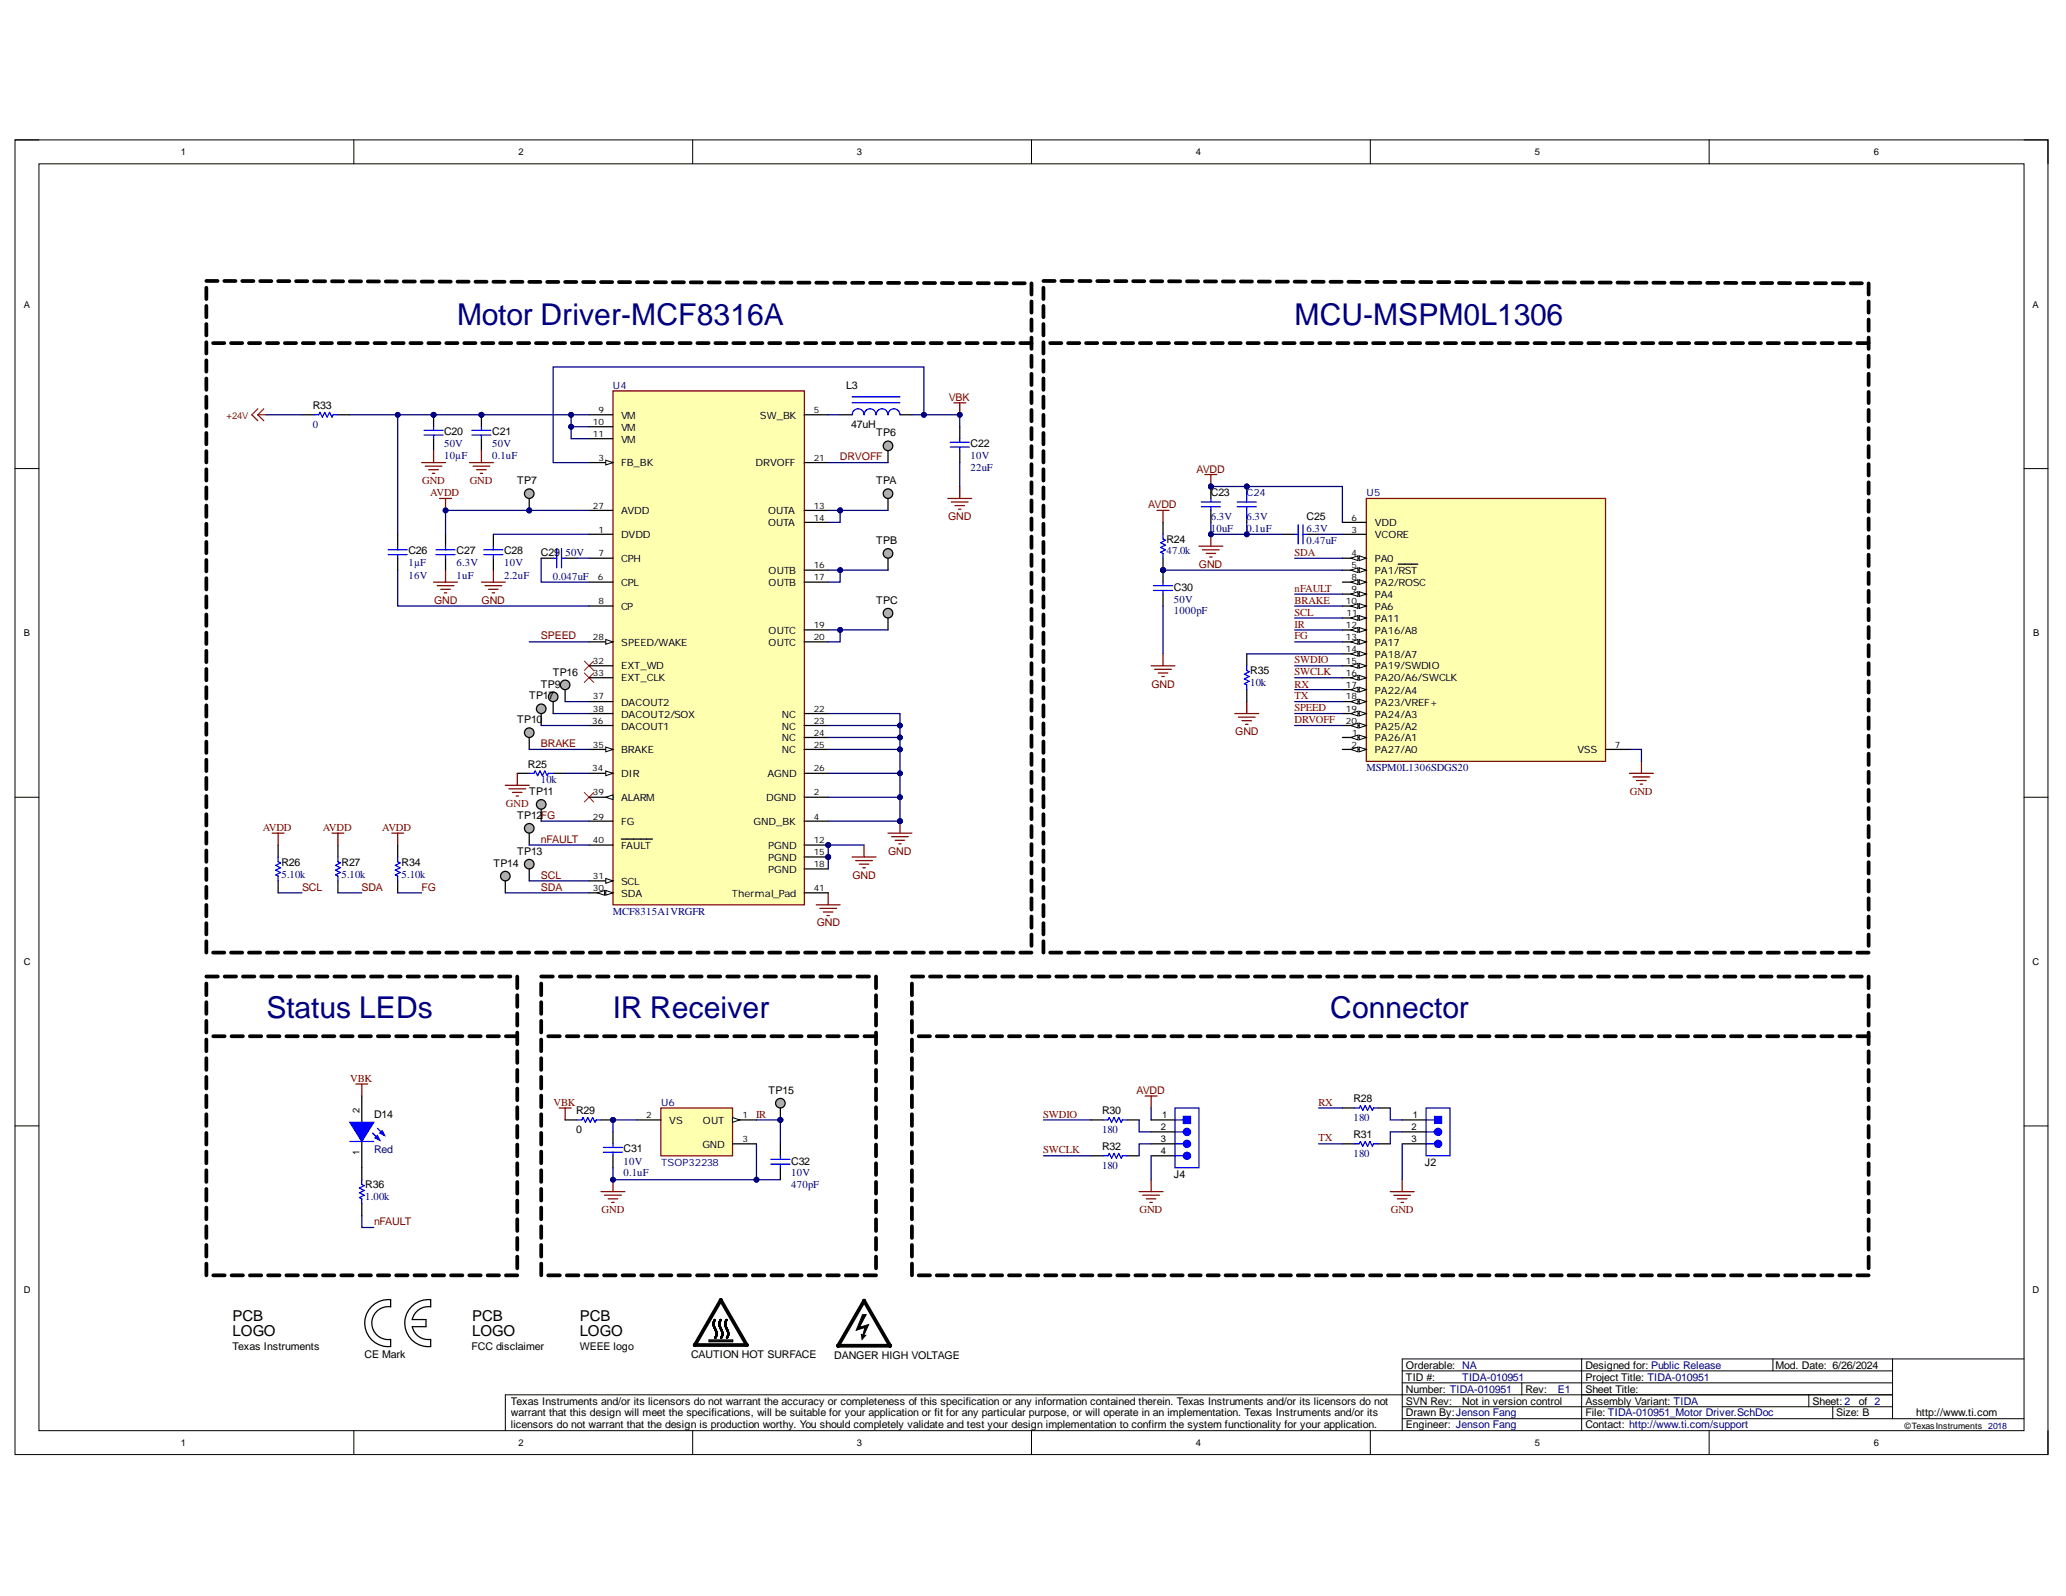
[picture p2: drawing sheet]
<svg xmlns="http://www.w3.org/2000/svg" width="279mm" height="216mm" viewBox="0 0 279 216" stroke-linecap="round" stroke-linejoin="round" font-family="sans-serif">
<defs><g id="words">
<g font-size="4.1" fill="#000080">
<text x="61.8" y="44">Motor Driver-MCF8316A</text>
<text x="175.1" y="44">MCU-MSPM0L1306</text>
<text x="36" y="137.7">Status LEDs</text>
<text x="82.9" y="137.7">IR Receiver</text>
<text x="179.9" y="137.7">Connector</text>
</g>
<g font-size="2">
<text x="31.5" y="178.8">PCB</text>
<text x="63.9" y="178.8">PCB</text>
<text x="78.4" y="178.8">PCB</text>
<text x="31.5" y="180.8">LOGO</text>
<text x="63.9" y="180.8">LOGO</text>
<text x="78.4" y="180.8">LOGO</text>
</g>
<g font-size="1.4" fill="#000080">
<text x="82.9" y="52.6">U4</text>
<text x="42.3" y="57.9">0</text>
<text x="60.1" y="60.5">50V</text>
<text x="60.1" y="62.1">10µF</text>
<text x="66.6" y="60.5">50V</text>
<text x="66.6" y="62.1">0.1uF</text>
<text x="131.3" y="62.1">10V</text>
<text x="131.3" y="63.8">22uF</text>
<text x="163.7" y="70.4">6.3V</text>
<text x="163.7" y="72">10uF</text>
<text x="168.6" y="70.4">6.3V</text>
<text x="168.6" y="72">0.1uF</text>
<text x="168.6" y="67.1">C24</text>
<text x="176.7" y="72">6.3V</text>
<text x="184.8" y="67.1">U5</text>
<text x="55.2" y="76.6">1µF</text>
<text x="61.7" y="76.6">6.3V</text>
<text x="68.2" y="76.6">10V</text>
<text x="76.5" y="75.2">50V</text>
<text x="157.7" y="75">47.0k</text>
<text x="176.7" y="73.6">0.47uF</text>
<text x="55.2" y="78.3">16V</text>
<text x="61.7" y="78.3">1uF</text>
<text x="68.2" y="78.3">2.2uF</text>
<text x="74.8" y="78.5">0.047uF</text>
<text x="158.8" y="81.5">50V</text>
<text x="158.8" y="83.1">1000pF</text>
<text x="169.1" y="92.8">10k</text>
<text x="73.2" y="106">10k</text>
<text x="184.8" y="104.3">MSPM0L1306SDGS20</text>
<text x="38.1" y="118.7">5.10k</text>
<text x="46.2" y="118.7">5.10k</text>
<text x="54.3" y="118.7">5.10k</text>
<text x="82.9" y="123.7">MCF8315A1VRGFR</text>
<text x="89.4" y="149.6">U6</text>
<text x="149" y="153.3">180</text>
<text x="183" y="151.7">180</text>
<text x="50.6" y="156">Red</text>
<text x="84.3" y="157.5">10V</text>
<text x="84.3" y="159.1">0.1uF</text>
<text x="89.4" y="157.7">TSOP32238</text>
<text x="107" y="159.1">10V</text>
<text x="107" y="160.7">470pF</text>
<text x="149" y="158.1">180</text>
<text x="183" y="156.5">180</text>
<text x="49.4" y="162.4">1.00k</text>
<text x="197.8" y="186.8">TIDA-010951</text>
<text x="210.7" y="188.4">E1</text>
</g>
<g font-size="1.4">
<text x="114.4" y="52.6">L3</text>
<text x="42.3" y="55.3">R33</text>
<text x="60.1" y="58.9">C20</text>
<text x="66.6" y="58.9">C21</text>
<text x="84" y="56.7">VM</text>
<text x="84" y="58.3">VM</text>
<text x="84" y="59.9">VM</text>
<text x="102.8" y="56.7">SW_BK</text>
<text x="115.1" y="57.9">47uH</text>
<text x="118.5" y="59">TP6</text>
<text x="69.9" y="65.5">TP7</text>
<text x="84" y="63.1">FB_BK</text>
<text x="102.2" y="63.1">DRVOFF</text>
<text x="118.5" y="65.5">TPA</text>
<text x="131.3" y="60.5">C22</text>
<text x="84" y="69.6">AVDD</text>
<text x="103.9" y="69.6">OUTA</text>
<text x="103.9" y="71.2">OUTA</text>
<text x="163.7" y="67.1">C23</text>
<text x="176.7" y="70.4">C25</text>
<text x="185.9" y="71.2">VDD</text>
<text x="55.2" y="75">C26</text>
<text x="61.7" y="75">C27</text>
<text x="68.2" y="75">C28</text>
<text x="73.2" y="75.2">C29</text>
<text x="84" y="72.8">DVDD</text>
<text x="84" y="76">CPH</text>
<text x="104" y="77.6">OUTB</text>
<text x="118.5" y="73.6">TPB</text>
<text x="157.7" y="73.4">R24</text>
<text x="185.9" y="76">PA0</text>
<text x="185.9" y="77.6">PA1/RST</text>
<text x="185.9" y="72.8">VCORE</text>
<text x="84" y="82.5">CP</text>
<text x="84" y="79.3">CPL</text>
<text x="104" y="79.3">OUTB</text>
<text x="118.5" y="81.7">TPC</text>
<text x="158.8" y="79.9">C30</text>
<text x="185.9" y="79.3">PA2/ROSC</text>
<text x="185.9" y="80.9">PA4</text>
<text x="185.9" y="82.5">PA6</text>
<text x="84" y="87.4">SPEED/WAKE</text>
<text x="104" y="85.7">OUTC</text>
<text x="104" y="87.4">OUTC</text>
<text x="185.9" y="84.1">PA11</text>
<text x="185.9" y="85.7">PA16/A8</text>
<text x="185.9" y="87.4">PA17</text>
<text x="185.9" y="89">PA18/A7</text>
<text x="71.6" y="94.6">TP17</text>
<text x="73.2" y="93">TP9</text>
<text x="74.8" y="91.4">TP16</text>
<text x="84" y="92.2">EXT_CLK</text>
<text x="84" y="90.6">EXT_WD</text>
<text x="84" y="95.5">DACOUT2</text>
<text x="169.1" y="91.2">R35</text>
<text x="185.9" y="90.6">PA19/SWDIO</text>
<text x="185.9" y="92.2">PA20/A6/SWCLK</text>
<text x="185.9" y="93.9">PA22/A4</text>
<text x="185.9" y="95.5">PA23/VREF+</text>
<text x="69.9" y="97.8">TP10</text>
<text x="84" y="98.7">DACOUT1</text>
<text x="84" y="97.1">DACOUT2/SOX</text>
<text x="84" y="101.9">BRAKE</text>
<text x="105.7" y="97.1">NC</text>
<text x="105.7" y="98.7">NC</text>
<text x="105.7" y="100.3">NC</text>
<text x="105.7" y="101.9">NC</text>
<text x="185.9" y="97.1">PA24/A3</text>
<text x="185.9" y="98.7">PA25/A2</text>
<text x="185.9" y="100.3">PA26/A1</text>
<text x="185.9" y="101.9">PA27/A0</text>
<text x="213.3" y="101.9">VSS</text>
<text x="71.4" y="103.8">R25</text>
<text x="71.6" y="107.6">TP11</text>
<text x="84" y="105.1">DIR</text>
<text x="103.8" y="105.1">AGND</text>
<text x="69.9" y="110.8">TP12FG</text>
<text x="84" y="108.4">ALARM</text>
<text x="84" y="111.6">FG</text>
<text x="101.9" y="111.6">GND_BK</text>
<text x="103.6" y="108.4">DGND</text>
<text x="38.1" y="117.1">R26</text>
<text x="46.2" y="117.1">R27</text>
<text x="54.3" y="117.1">R34</text>
<text x="66.7" y="117.3">TP14</text>
<text x="69.9" y="115.6">TP13</text>
<text x="84" y="114.8">FAULT</text>
<text x="84" y="119.7">SCL</text>
<text x="103.9" y="114.8">PGND</text>
<text x="103.9" y="116.4">PGND</text>
<text x="103.9" y="118">PGND</text>
<text x="84" y="121.3">SDA</text>
<text x="99" y="121.3">Thermal_Pad</text>
<text x="104" y="148">TP15</text>
<text x="183" y="149.1">R28</text>
<text x="50.6" y="151.2">D14</text>
<text x="77.9" y="153.3">0</text>
<text x="77.9" y="150.7">R29</text>
<text x="84.3" y="155.8">C31</text>
<text x="90.5" y="152">VS</text>
<text x="95" y="155.3">GND</text>
<text x="95.1" y="152">OUT</text>
<text x="149" y="150.7">R30</text>
<text x="149" y="155.6">R32</text>
<text x="183" y="154">R31</text>
<text x="49.4" y="160.7">R36</text>
<text x="107" y="157.5">C32</text>
<text x="158.8" y="159.3">J4</text>
<text x="192.7" y="157.7">J2</text>
<text x="31.5" y="182.6">Texas Instruments</text>
<text x="49.3" y="183.7">CE Mark</text>
<text x="63.8" y="182.6">FCC disclaimer</text>
<text x="78.4" y="182.6">WEEE logo</text>
<text x="93.5" y="183.7">CAUTION HOT SURFACE</text>
<text x="112.8" y="183.8">DANGER HIGH VOLTAGE</text>
<text x="190.1" y="185.2">Orderable: NA</text>
<text x="214.4" y="185.2">Designed for: Public Release</text>
<text x="240.1" y="185.2">Mod. Date: 6/26/2024</text>
<text x="69.1" y="190">Texas Instruments and/or its licensors do not warrant the accuracy or completeness of this specification or any information contained therein. Texas Instruments and/or its licensors do not</text>
<text x="69.1" y="191.6">warrant that this design will meet the specifications, will be suitable for your application or fit for any particular purpose, or will operate in an implementation. Texas Instruments and/or its</text>
<text x="190.1" y="191.6">Drawn By:Jenson Fang</text>
<text x="190.1" y="190">SVN Rev:</text>
<text x="190.1" y="188.4">Number: TIDA-010951</text>
<text x="190.1" y="186.8">TID #:</text>
<text x="197.8" y="190">Not in version control</text>
<text x="206.3" y="188.4">Rev:</text>
<text x="214.4" y="188.4">Sheet Title:</text>
<text x="214.4" y="191.6">File: TIDA-010951_Motor Driver.SchDoc</text>
<text x="214.4" y="186.8">Project Title: TIDA-010951</text>
<text x="214.4" y="190">Assembly Variant: TIDA</text>
<text x="245.1" y="190">Sheet: 2</text>
<text x="248.3" y="191.6">Size: B</text>
<text x="251.4" y="190">of 2</text>
<text x="259.2" y="191.6">http://www.ti.com</text>
<text x="69.1" y="193.2">licensors do not warrant that the design is production worthy. You should completely validate and test your design implementation to confirm the system functionality for your application.</text>
<text x="190.1" y="193.2">Engineer: Jenson Fang</text>
<text x="214.4" y="193.2">Contact: http://www.ti.com/support</text>
</g>
<g font-size="1.4" fill="#800000">
<text x="128.3" y="54.2">VBK</text>
<text x="57.1" y="65.5">GND</text>
<text x="63.5" y="65.5">GND</text>
<text x="113.6" y="62.2">DRVOFF</text>
<text x="161.8" y="63.9">AVDD</text>
<text x="58.2" y="67.1">AVDD</text>
<text x="128.2" y="70.4">GND</text>
<text x="155.3" y="68.8">AVDD</text>
<text x="162.1" y="76.9">GND</text>
<text x="175.1" y="75.2">SDA</text>
<text x="58.7" y="81.7">GND</text>
<text x="65.1" y="81.7">GND</text>
<text x="175.1" y="81.7">BRAKE</text>
<text x="175.1" y="80.1">nFAULT</text>
<text x="175.1" y="83.3">SCL</text>
<text x="73.2" y="86.5">SPEED</text>
<text x="175.1" y="89.7">SWDIO</text>
<text x="175.1" y="84.9">IR</text>
<text x="175.1" y="86.5">FG</text>
<text x="155.7" y="93">GND</text>
<text x="175.1" y="93">RX</text>
<text x="175.1" y="94.6">TX</text>
<text x="175.1" y="91.3">SWCLK</text>
<text x="73.2" y="101.1">BRAKE</text>
<text x="167" y="99.4">GND</text>
<text x="175.1" y="96.2">SPEED</text>
<text x="175.1" y="97.8">DRVOFF</text>
<text x="220.4" y="107.6">GND</text>
<text x="35.5" y="112.4">AVDD</text>
<text x="43.6" y="112.4">AVDD</text>
<text x="51.7" y="112.4">AVDD</text>
<text x="68.4" y="109.2">GND</text>
<text x="73.2" y="114">nFAULT</text>
<text x="73.2" y="118.9">SCL</text>
<text x="115.3" y="118.9">GND</text>
<text x="120.1" y="115.6">GND</text>
<text x="40.9" y="120.5">SCL</text>
<text x="48.9" y="120.5">SDA</text>
<text x="57" y="120.5">FG</text>
<text x="73.2" y="120.5">SDA</text>
<text x="110.5" y="125.3">GND</text>
<text x="47.4" y="146.4">VBK</text>
<text x="74.9" y="149.6">VBK</text>
<text x="153.7" y="148">AVDD</text>
<text x="178.3" y="149.6">RX</text>
<text x="102.3" y="151.2">IR</text>
<text x="141.1" y="151.2">SWDIO</text>
<text x="178.3" y="154.4">TX</text>
<text x="141.1" y="156">SWCLK</text>
<text x="50.6" y="165.7">nFAULT</text>
<text x="81.4" y="164.1">GND</text>
<text x="154.1" y="164.1">GND</text>
<text x="188.1" y="164.1">GND</text>
</g>
<g font-size="1.3">
<text x="24.4" y="21">1</text>
<text x="70.1" y="21">2</text>
<text x="115.9" y="21">3</text>
<text x="161.7" y="21">4</text>
<text x="207.6" y="21">5</text>
<text x="253.4" y="21">6</text>
<text x="3.2" y="41.6">A</text>
<text x="274.9" y="41.6">A</text>
<text x="3.2" y="86.1">B</text>
<text x="275" y="86.1">B</text>
<text x="3.2" y="130.6">C</text>
<text x="274.9" y="130.6">C</text>
<text x="48.6" y="150.5" transform="rotate(-90 48.6 150.5)">2</text>
<text x="157" y="152.9">2</text>
<text x="157" y="154.5">3</text>
<text x="157.2" y="151.2">1</text>
<text x="190.9" y="152.9">2</text>
<text x="190.9" y="154.5">3</text>
<text x="191.1" y="151.2">1</text>
<text x="48.6" y="156.2" transform="rotate(-90 48.6 156.2)">1</text>
<text x="157" y="156.1">4</text>
<text x="3.2" y="175">D</text>
<text x="274.9" y="175">D</text>
<text x="24.4" y="195.6">1</text>
<text x="70.1" y="195.6">2</text>
<text x="115.9" y="195.6">3</text>
<text x="161.7" y="195.6">4</text>
<text x="207.6" y="195.6">5</text>
<text x="253.4" y="195.6">6</text>
</g>
<text font-size="1.3" fill="#f00" x="30.6" y="56.7">+24V</text>
<g font-size="1.2">
<text x="80.2" y="57.5">10</text>
<text x="80.2" y="59.1">11</text>
<text x="80.9" y="55.9">9</text>
<text x="110" y="55.9">5</text>
<text x="80.9" y="62.3">3</text>
<text x="110" y="62.3">21</text>
<text x="80.2" y="68.8">27</text>
<text x="110" y="68.8">13</text>
<text x="110" y="70.4">14</text>
<text x="182.8" y="70.4">6</text>
<text x="80.9" y="72">1</text>
<text x="80.9" y="75.3">7</text>
<text x="110" y="76.9">16</text>
<text x="182.8" y="75.3">4</text>
<text x="182.8" y="76.9">5</text>
<text x="182.8" y="72">3</text>
<text x="80.9" y="78.5">6</text>
<text x="80.9" y="81.8">8</text>
<text x="110" y="78.5">17</text>
<text x="182" y="81.8">10</text>
<text x="182.1" y="83.4">11</text>
<text x="182.8" y="78.5">8</text>
<text x="182.8" y="80.1">9</text>
<text x="80.2" y="89.8">32</text>
<text x="80.2" y="86.6">28</text>
<text x="110" y="85">19</text>
<text x="110" y="86.6">20</text>
<text x="182" y="85">12</text>
<text x="182" y="86.6">13</text>
<text x="182" y="88.2">14</text>
<text x="182" y="89.8">15</text>
<text x="80.2" y="91.4">33</text>
<text x="80.2" y="94.6">37</text>
<text x="182" y="91.4">16</text>
<text x="182" y="93">17</text>
<text x="182" y="94.6">18</text>
<text x="80.1" y="97.9">36</text>
<text x="80.2" y="96.3">38</text>
<text x="80.2" y="101.1">35</text>
<text x="110" y="96.3">22</text>
<text x="110" y="97.9">23</text>
<text x="110" y="99.5">24</text>
<text x="110" y="101.1">25</text>
<text x="182" y="96.3">19</text>
<text x="182" y="97.9">20</text>
<text x="182.8" y="101.1">2</text>
<text x="182.9" y="99.5">1</text>
<text x="218.4" y="101.1">7</text>
<text x="80.1" y="104.3">34</text>
<text x="80.2" y="107.6">39</text>
<text x="110" y="104.3">26</text>
<text x="110" y="107.6">2</text>
<text x="80.2" y="110.9">29</text>
<text x="110" y="110.9">4</text>
<text x="80.2" y="114.1">40</text>
<text x="80.2" y="118.9">31</text>
<text x="110" y="114.1">12</text>
<text x="110" y="115.7">15</text>
<text x="110" y="117.3">18</text>
<text x="80.2" y="120.5">30</text>
<text x="110" y="120.5">41</text>
<text x="87.4" y="151.3">2</text>
<text x="100.4" y="151.3">1</text>
<text x="100.4" y="154.5">3</text>
<text x="257.6" y="193.3">©TexasInstruments</text>
</g>
<text font-size="1.2" fill="#000080" x="268.9" y="193.3">2018</text>
</g></defs>
<path d="M2 18.9h275v177.9h-275z" fill="none" stroke="#000" stroke-width=".14"/>
<path d="M5.3 22.2h268.4v171.3h-268.4z" fill-rule="evenodd" fill="#fff"/>
<g fill="none" stroke="#000" stroke-width=".14">
<path d="M2 18.9h3.3M47.9 18.9v3.3M93.7 18.9v3.3M139.5 18.9v3.3M185.3 18.9v3.3M231.1 18.9v3.3M273.7 18.9h3.3v3.3M5.3 22.2h268.4v171.3h-268.4zM2 63.4h3.3M273.7 63.4h3.3M2 107.8h3.3M273.7 107.8h3.3"/>
<path d="M2 152.3h3.3M273.7 152.3h3.3M47.9 193.5v3.3M93.7 193.5v3.3M139.5 193.5v3.3M185.3 193.5v3.3M189.6 191.9h84.1M189.6 190.3h66.3M189.6 187.1h66.3M189.6 185.4h66.3M205.8 187.1v1.6M213.9 183.8v9.7"/>
<path d="M231.1 193.5v3.3M239.8 183.8v1.6M244.6 188.7v1.6M247.9 190.3v1.6M255.9 188.7h-187.6v4.8M255.9 183.8v8.1M273.7 183.8h-84.1v9.7M277 193.5v3.3"/>
</g>
<g fill="none" stroke="#800000" stroke-width=".17">
<path d="M129 54.5h1.6M129.8 54.5v1.6M58.6 78.7h3.3M59.1 79.2h2.3M59.6 79.7h1.3M60.3 77.1v1.6M65.1 78.7h3.2M65.6 79.2h2.3M66.1 79.7h1.3M66.7 77.1v1.6M60.1 80.2h.3M66.6 80.2h.3"/>
<path d="M110.4 122.4h3.2M110.9 122.9h2.2M111.4 123.4h1.3M111.8 123.9h.4M112 120.8v1.6"/>
</g>
<circle cx="129.8" cy="56.1" r=".32" fill="#000080"/>
<circle cx="129.8" cy="56.1" r=".32" fill="none" stroke="#000080" stroke-width=".14"/>
<path d="M113.6 56.1h1.6M121.7 56.1h1.6M129.8 57.7v1.6M129.8 61v1.6" fill="none" stroke="#000" stroke-width=".17"/>
<path d="M115.2 56.1a.81 .81 0 0 1 .8-.8 .81 .81 0 0 1 .9 .8 .81 .81 0 0 1 .8-.8 .81 .81 0 0 1 .8 .8 .81 .81 0 0 1 .8-.8 .81 .81 0 0 1 .8 .8 .81 .81 0 0 1 .8-.8 .81 .81 0 0 1 .8 .8M115.2 54.5h6.5M115.2 53.7h6.5M128.5 59.8h2.6M129.8 59.3v.5M128.5 60.5h2.6M129.8 60.5v.5" fill="none" stroke="#00f" stroke-width=".17"/>
<path d="M128.2 67.4h3.2M128.7 67.9h2.2M129.1 68.4h1.3M129.6 68.9h.4M129.8 65.8v1.6M120.1 112.7h3.2M120.6 113.2h2.2M121.1 113.7h1.3M121.5 114.2h.4M121.7 111.1v1.6" fill="none" stroke="#800000" stroke-width=".17"/>
<circle cx="121.7" cy="111.1" r=".32" fill="#000080"/>
<circle cx="121.7" cy="111.1" r=".32" fill="none" stroke="#000080" stroke-width=".14"/>
<path d="M59.4 67.4h1.7M60.3 67.4v1.6M115.2 115.9h3.3M115.7 116.4h2.3M116.2 116.9h1.3M116.7 117.4h.3M116.9 114.3v1.6M220.4 104.6h3.2M220.8 105.1h2.3M221.3 105.6h1.3M221.8 106.1h.3M222 103v1.6" fill="none" stroke="#800000" stroke-width=".17"/>
<g fill="none" stroke="#000" stroke-width=".51">
<path d="M27.9 38.9v1.6M27.9 38h1.5M30.3 38h1.6M32.8 38h1.5M35.2 38h1.5M37.6 38h1.5M40 38h1.6M42.5 38l1.5 .1M44.9 38.1h1.5M47.3 38.1h1.5M49.7 38.1h1.6M52.2 38.1h1.5"/>
<path d="M54.6 38.1h1.5M57 38.1h1.5M59.4 38.1h1.6M61.9 38.1h1.5M64.3 38.1h1.5M66.7 38.1h1.5M69.1 38.1h1.6M71.6 38.1h1.5M74 38.1h1.5M76.4 38.1h1.5M78.9 38.2h1.5M81.3 38.2h1.5"/>
<path d="M83.7 38.2h1.5M86.1 38.2h1.5M88.6 38.2h1.5M91 38.2h1.5M93.4 38.2h1.5M95.8 38.2h1.5M98.3 38.2h1.5M100.7 38.2h1.5M103.1 38.2h1.5M105.5 38.2h1.6M108 38.2h1.5M110.4 38.2h1.5"/>
<path d="M112.8 38.2l1.5 .1M115.2 38.3h1.6M117.7 38.3h1.5M120.1 38.3h1.5M122.5 38.3h1.5M124.9 38.3h1.6M127.4 38.3h1.5M129.8 38.3h1.5M132.2 38.3h1.5M134.6 38.3h1.6M137.1 38.3h1.5M139.5 38.3v1.6"/>
<path d="M27.9 41.4v1.5M27.9 43.8v1.6M27.9 46.3v1.5M27.9 48.7v1.6M27.9 51.2v1.5M27.9 53.7v1.5M27.9 56.1v1.5M27.9 58.6v1.5M28.8 46.4h1.5M31.2 46.4h1.6M33.7 46.4h1.5M36.1 46.4h1.5"/>
<path d="M38.5 46.4h1.5M40.9 46.4h1.6M43.4 46.4h1.5M45.8 46.4h1.5M48.2 46.4h1.5M50.6 46.4h1.6M53.1 46.4h1.5M55.5 46.4h1.5M57.9 46.4h1.5M60.4 46.4h1.5M62.8 46.4h1.5M65.2 46.4h1.5"/>
<path d="M67.6 46.4h1.5M70.1 46.4h1.5M72.5 46.4h1.5M74.9 46.4h1.5M77.3 46.4h1.6M79.8 46.4h1.5M82.2 46.4h1.5M84.6 46.4h1.5M87 46.4h1.6M89.5 46.4h1.5M91.9 46.4h1.5M94.3 46.4h1.5"/>
<path d="M96.7 46.4h1.6M99.2 46.4h1.5M101.6 46.4h1.5M104 46.4h1.5M106.4 46.4h1.6M108.9 46.4h1.5M111.3 46.4h1.5M113.7 46.4h1.5M116.1 46.4h1.6M118.6 46.4h1.5M121 46.4h1.5M123.4 46.4h1.5"/>
<path d="M125.9 46.4h1.5M128.3 46.4h1.5M130.7 46.4h1.5M133.1 46.4h1.5M135.6 46.4h1.5M138 46.4h1.5M139.5 40.8v1.5M139.5 43.2v1.5M139.5 45.7v1.5M139.5 48.1v1.5M139.5 50.6v1.5M139.5 53v1.5"/>
<path d="M139.5 55.5v1.5M139.5 57.9v1.5M27.9 61v1.6M27.9 63.5v1.5M27.9 65.9v1.6M27.9 68.4v1.5M27.9 70.8v1.6M27.9 73.3v1.5M27.9 75.8v1.5M27.9 78.2v1.5M139.5 60.3v1.6M139.5 62.8v1.5"/>
<path d="M139.5 65.2v1.6M139.5 67.7v1.5M139.5 70.1v1.6M139.5 72.6v1.5M139.5 75v1.6M139.5 77.5v1.5M139.5 79.9v1.6M27.9 80.7v1.5M27.9 83.1v1.6M27.9 85.6v1.5M27.9 88v1.6M27.9 90.5v1.5"/>
<path d="M27.9 92.9v1.6M27.9 95.4v1.5M27.9 97.9v1.5M139.5 82.4v1.5M139.5 84.8v1.5M139.5 87.3v1.5M139.5 89.7v1.5M139.5 92.2v1.5M139.5 94.6v1.5M139.5 97.1v1.5M139.5 99.5v1.5M27.9 100.3v1.5"/>
<path d="M27.9 102.8v1.5M27.9 105.2v1.6M27.9 107.7v1.5M27.9 110.1v1.6M27.9 112.6v1.5M27.9 115.1v1.5M27.9 117.5v1.5M27.9 120v1.5M139.5 101.9v1.6M139.5 104.4v1.5M139.5 106.8v1.6M139.5 109.3v1.5"/>
<path d="M139.5 111.7v1.6M139.5 114.2v1.5M139.5 116.6v1.6M139.5 119.1v1.5M27.9 122.4v1.6M27.9 124.9v1.5M27.9 127.3v1.6M28.8 128.9h1.5M31.2 128.9h1.6M33.7 128.9h1.5M36.1 128.9h1.5M38.5 128.9h1.5"/>
<path d="M40.9 128.9h1.6M43.4 128.9h1.5M45.8 128.9h1.5M48.2 128.9h1.5M50.6 128.9h1.6M53.1 128.9h1.5M55.5 128.9h1.5M57.9 128.9h1.5M60.4 128.9h1.5M62.8 128.9h1.5M65.2 128.9h1.5M67.6 128.9h1.5"/>
<path d="M70.1 128.9h1.5M72.5 128.9h1.5M74.9 128.9h1.5M77.3 128.9h1.6M79.8 128.9h1.5M82.2 128.9h1.5M84.6 128.9h1.5M87 128.9h1.6M89.5 128.9h1.5M91.9 128.9h1.5M94.3 128.9h1.5M96.7 128.9h1.6"/>
<path d="M99.2 128.9h1.5M101.6 128.9h1.5M104 128.9h1.5M106.4 128.9h1.6M108.9 128.9h1.5M111.3 128.9h1.5M113.7 128.9h1.5M116.1 128.9h1.6M118.6 128.9h1.5M121 128.9h1.5M123.4 128.9h1.5M125.9 128.9h1.5"/>
<path d="M128.3 128.9h1.5M130.7 128.9h1.5M133.1 128.9h1.5M135.6 128.9h1.5M138 128.9h1.5M139.5 121.5v1.6M139.5 124v1.5M139.5 126.4v1.5"/>
</g>
<path d="M73.2 75.5h1.6M76.4 75.5h1.6" fill="none" stroke="#000" stroke-width=".17"/>
<path d="M74.8 75.5h.5M75.3 74.2v2.6M75.9 75.5h.5M75.9 74.2v2.6" fill="none" stroke="#00f" stroke-width=".17"/>
<circle cx="60.3" cy="69" r=".32" fill="#000080"/>
<circle cx="60.3" cy="69" r=".32" fill="none" stroke="#000080" stroke-width=".14"/>
<path d="M53.8 72.3v1.6M53.8 75.5v1.6" fill="none" stroke="#000" stroke-width=".17"/>
<path d="M52.5 74.4h2.6M52.5 75h2.6M53.8 73.9v.5M53.8 75v.5" fill="none" stroke="#00f" stroke-width=".17"/>
<circle cx="65.1" cy="56.1" r=".32" fill="#000080"/>
<circle cx="65.1" cy="56.1" r=".32" fill="none" stroke="#000080" stroke-width=".14"/>
<path d="M65.1 56.1v1.6" fill="none" stroke="#000" stroke-width=".17"/>
<circle cx="65.1" cy="56.1" r=".32" fill="#000080"/>
<circle cx="65.1" cy="56.1" r=".32" fill="none" stroke="#000080" stroke-width=".14"/>
<path d="M65.1 59.3v1.7" fill="none" stroke="#000" stroke-width=".17"/>
<path d="M63.8 58.2h2.6M63.8 58.9h2.6M65.1 57.7v.5M65.1 58.9v.4" fill="none" stroke="#00f" stroke-width=".17"/>
<path d="M63.5 62.6h3.2M64 63.1h2.2M64.5 63.5h1.3M64.9 64h.4M65.1 61v1.6" fill="none" stroke="#800000" stroke-width=".17"/>
<circle cx="58.6" cy="56.1" r=".32" fill="#000080"/>
<circle cx="58.6" cy="56.1" r=".32" fill="none" stroke="#000080" stroke-width=".14"/>
<path d="M58.6 56.1v1.6" fill="none" stroke="#000" stroke-width=".17"/>
<circle cx="58.6" cy="56.1" r=".32" fill="#000080"/>
<circle cx="58.6" cy="56.1" r=".32" fill="none" stroke="#000080" stroke-width=".14"/>
<path d="M58.6 59.3v1.7M70 104.6h1.6M74.8 104.6h1.6M48.9 148.3v3.5M48.9 154.4v3.6" fill="none" stroke="#000" stroke-width=".17"/>
<path d="M57.3 58.2h2.6M57.3 58.9h2.6M58.6 57.7v.5M58.6 58.9v.4M71.6 104.6h.6l.2-.3 .3 .6 .3-.6 .4 .6 .3-.6 .3 .6 .2-.3h.6M50.4 153.3l1 .9M51 152.6l1 1" fill="none" stroke="#00f" stroke-width=".17"/>
<g fill="none" stroke="#800000" stroke-width=".17">
<path d="M57 62.6h3.3M57.5 63.1h2.3M58 63.5h1.3M58.5 64h.3M58.6 61v1.6M36.8 112.7h1.6M37.6 112.7v1.6M44.9 112.7h1.6M45.7 112.7v1.6M68.3 106.2h3.3M68.8 106.7h2.3M69.3 107.2h1.3"/>
<path d="M69.8 107.7h.3M70 104.6v1.6M48.1 146.6h1.6M48.9 146.6v1.7"/>
</g>
<g fill="none" stroke="#000" stroke-width=".51">
<path d="M27.9 133v1.6M27.9 135.6v1.6M27.9 138.1v1.6M27.9 132.1h1.6M30.4 132.1h1.5M32.9 132.1h1.5M35.3 132.1h1.6M37.8 132.1h1.5M40.3 132.1h1.5M42.8 132.1h1.5M45.2 132.1h1.6M47.7 132.1h1.5"/>
<path d="M50.2 132.1h1.5M52.6 132.1h1.6M55.1 132.1h1.6M57.6 132.1h1.5M60.1 132.1h1.5M62.5 132.1h1.6M65 132.1h1.6M67.5 132.1h1.5M70 132.1v1.6M70 134.6v1.6M70 137.2v1.5M70 139.7v1.6"/>
<path d="M27.9 140.6v1.6M27.9 143.1v1.6M27.9 145.7v1.6M27.9 148.2v1.6M27.9 150.7v1.6M27.9 153.3v1.5M27.9 155.8v1.6M27.9 158.3v1.6M28.8 140.2h1.6M31.3 140.2h1.6M33.8 140.2h1.5M36.3 140.2h1.5"/>
<path d="M38.7 140.2h1.6M41.2 140.2h1.6M43.7 140.2h1.5M46.1 140.2h1.6M48.6 140.2h1.6M51.1 140.2h1.5M53.6 140.2h1.5M56 140.2h1.6M58.5 140.2h1.6M61 140.2h1.5M63.5 140.2h1.5M65.9 140.2h1.6"/>
<path d="M68.4 140.2h1.6M70 142.2v1.6M70 144.7v1.6M70 147.3v1.5M70 149.8v1.6M70 152.3v1.6M70 154.8v1.6M70 157.4v1.5M70 159.9v1.6M27.9 160.8v1.6M27.9 163.4v1.5M27.9 165.9v1.6"/>
<path d="M27.9 168.4v1.6M27.9 170.9v1.6M28.8 172.5h1.6M31.3 172.5h1.6M33.8 172.5h1.5M36.3 172.5h1.5M38.7 172.5h1.6M41.2 172.5h1.6M43.7 172.5h1.5M46.1 172.5h1.6M48.6 172.5h1.6M51.1 172.5h1.5"/>
<path d="M53.6 172.5h1.5M56 172.5h1.6M58.5 172.5h1.6M61 172.5h1.5M63.5 172.5h1.5M65.9 172.5h1.6M68.4 172.5h1.6M70 162.4v1.6M70 164.9v1.6M70 167.5v1.5M70 170v1.6"/>
</g>
<path d="M50.7 153.9l.3-.3 .4 .6z" fill="#00f"/>
<path d="M50.7 153.9l.3-.3 .4 .6z" fill="none" stroke="#00f" stroke-width=".17"/>
<path d="M51.4 153.3l.3-.3 .3 .6z" fill="#00f"/>
<path d="M51.4 153.3l.3-.3 .3 .6z" fill="none" stroke="#00f" stroke-width=".17"/>
<path d="M47.3 151.8h3.2l-1.6 2.6z" fill="#00f"/>
<path d="M47.3 151.8h3.2l-1.6 2.6zM47.3 154.4h3.2M48.9 159.6v.6l.4 .2-.7 .3 .7 .3-.7 .4 .7 .3-.7 .3 .3 .2v.6" fill="none" stroke="#00f" stroke-width=".17"/>
<path d="M48.9 158v1.6M48.9 162.8v1.6" fill="none" stroke="#000" stroke-width=".17"/>
<path d="M79 91l1.3 1.3M80.3 91l-1.3 1.3M79 107.2l1.3 1.3M80.3 107.2l-1.3 1.3" fill="none" stroke="#f00" stroke-width=".14"/>
<path d="M162.9 64.2h1.7M163.8 64.2v1.6" fill="none" stroke="#800000" stroke-width=".17"/>
<circle cx="163.8" cy="65.8" r=".32" fill="#000080"/>
<circle cx="163.8" cy="65.8" r=".32" fill="none" stroke="#000080" stroke-width=".14"/>
<path d="M173.5 72.3h1.6M176.7 72.3h1.6" fill="none" stroke="#000" stroke-width=".17"/>
<path d="M175.1 72.3h.5M175.6 71v2.6M176.2 72.3h.5M176.2 71v2.6" fill="none" stroke="#00f" stroke-width=".17"/>
<circle cx="163.8" cy="65.8" r=".32" fill="#000080"/>
<circle cx="163.8" cy="65.8" r=".32" fill="none" stroke="#000080" stroke-width=".14"/>
<path d="M163.8 65.8v1.6" fill="none" stroke="#000" stroke-width=".17"/>
<circle cx="163.8" cy="65.8" r=".32" fill="#000080"/>
<circle cx="163.8" cy="65.8" r=".32" fill="none" stroke="#000080" stroke-width=".14"/>
<path d="M163.8 69v1.7" fill="none" stroke="#000" stroke-width=".17"/>
<path d="M162.5 67.9h2.5M162.5 68.6h2.5M163.8 67.4v.5M163.8 68.6v.4" fill="none" stroke="#00f" stroke-width=".17"/>
<circle cx="168.6" cy="65.8" r=".32" fill="#000080"/>
<circle cx="168.6" cy="65.8" r=".32" fill="none" stroke="#000080" stroke-width=".14"/>
<path d="M168.6 65.8v.8M168.6 69.9v.8" fill="none" stroke="#000" stroke-width=".17"/>
<circle cx="168.6" cy="65.8" r=".32" fill="#000080"/>
<circle cx="168.6" cy="65.8" r=".32" fill="none" stroke="#000080" stroke-width=".14"/>
<path d="M167.3 68.6h2.6M167.3 67.9h2.6M168.6 66.5v1.4M168.6 68.6v1.6" fill="none" stroke="#00f" stroke-width=".17"/>
<path d="M162.1 73.9h3.3M162.6 74.4h2.3M163.1 74.9h1.3M163.6 75.4h.3M163.8 72.3v1.6" fill="none" stroke="#800000" stroke-width=".17"/>
<circle cx="163.8" cy="72.3" r=".32" fill="#000080"/>
<circle cx="163.8" cy="72.3" r=".32" fill="none" stroke="#000080" stroke-width=".14"/>
<path d="M75.6 149.9h1.6M76.4 149.9v1.6" fill="none" stroke="#800000" stroke-width=".17"/>
<circle cx="82.9" cy="151.5" r=".32" fill="#000080"/>
<circle cx="82.9" cy="151.5" r=".32" fill="none" stroke="#000080" stroke-width=".14"/>
<path d="M76.4 151.5h1.6M81.3 151.5h1.6" fill="none" stroke="#000" stroke-width=".17"/>
<circle cx="82.9" cy="151.5" r=".32" fill="#000080"/>
<circle cx="82.9" cy="151.5" r=".32" fill="none" stroke="#000080" stroke-width=".14"/>
<path d="M78 151.5h.7l.2-.3 .3 .6 .3-.6 .3 .6 .3-.6 .4 .6 .1-.3h.7" fill="none" stroke="#00f" stroke-width=".17"/>
<path d="M82.9 159.6v1.6M81.3 161.2h3.2M81.8 161.7h2.2M82.2 162.2h1.3M82.7 162.7h.4" fill="none" stroke="#800000" stroke-width=".17"/>
<circle cx="82.9" cy="159.6" r=".32" fill="#000080"/>
<circle cx="82.9" cy="159.6" r=".32" fill="none" stroke="#000080" stroke-width=".14"/>
<path d="M156.5 69h1.6M157.3 69v1.7M155.7 90.1h3.2M156.2 90.5h2.2M156.6 91h1.3M157.1 91.5h.3M157.3 88.4v1.7" fill="none" stroke="#800000" stroke-width=".17"/>
<circle cx="157.3" cy="77.1" r=".32" fill="#000080"/>
<circle cx="157.3" cy="77.1" r=".32" fill="none" stroke="#000080" stroke-width=".14"/>
<path d="M157.3 77.1v1.6" fill="none" stroke="#000" stroke-width=".17"/>
<circle cx="157.3" cy="77.1" r=".32" fill="#000080"/>
<circle cx="157.3" cy="77.1" r=".32" fill="none" stroke="#000080" stroke-width=".14"/>
<path d="M157.3 80.4v1.6" fill="none" stroke="#000" stroke-width=".17"/>
<path d="M156 79.2h2.6M156 79.9h2.6M157.3 78.7v.5M157.3 79.9v.5" fill="none" stroke="#00f" stroke-width=".17"/>
<circle cx="157.3" cy="77.1" r=".32" fill="#000080"/>
<circle cx="157.3" cy="77.1" r=".32" fill="none" stroke="#000080" stroke-width=".14"/>
<path d="M157.3 70.7v1.6M157.3 75.5v1.6" fill="none" stroke="#000" stroke-width=".17"/>
<circle cx="157.3" cy="77.1" r=".32" fill="#000080"/>
<circle cx="157.3" cy="77.1" r=".32" fill="none" stroke="#000080" stroke-width=".14"/>
<path d="M157.3 72.3v.6l.3 .2-.6 .3 .6 .3-.6 .4 .6 .3-.6 .3 .3 .2v.6M37.6 115.9v.7l.3 .1-.6 .4 .6 .3-.6 .3 .6 .3-.6 .4 .3 .1v.7M45.7 115.9v.7l.3 .1-.6 .4 .6 .3-.6 .3 .6 .3-.6 .4 .3 .1v.7M81.6 155.2h2.6M81.6 155.9h2.6M82.9 154.7v.5M82.9 155.9v.5M104.2 156.8h2.6M104.2 157.5h2.6M105.5 156.4v.4M105.5 157.5v.5" fill="none" stroke="#00f" stroke-width=".17"/>
<g fill="none" stroke="#000" stroke-width=".51">
<path d="M141.1 38.9v1.6M141.1 38h1.5M143.5 38h1.6M146 38h1.5M148.4 38h1.5M150.8 38h1.5M153.2 38h1.6M155.7 38l1.5 .1M158.1 38.1h1.5M160.5 38.1h1.5M162.9 38.1h1.6M165.4 38.1h1.5"/>
<path d="M167.8 38.1h1.5M170.2 38.1h1.5M172.7 38.1h1.5M175.1 38.1h1.5M177.5 38.1h1.5M179.9 38.1h1.5M182.4 38.1h1.5M184.8 38.1h1.5M187.2 38.1h1.5M189.6 38.1l1.6 .1M192.1 38.2h1.5M194.5 38.2h1.5"/>
<path d="M196.9 38.2h1.5M199.3 38.2h1.5M201.8 38.2h1.5M204.2 38.2h1.5M206.6 38.2h1.5M209 38.2h1.6M211.5 38.2h1.5M213.9 38.2h1.5M216.3 38.2h1.5M218.7 38.2h1.6M221.2 38.2h1.5M223.6 38.2h1.5"/>
<path d="M226 38.2l1.5 .1M228.4 38.3h1.6M230.9 38.3h1.5M233.3 38.3h1.5M235.7 38.3h1.5M238.1 38.3h1.6M240.6 38.3h1.5M243 38.3h1.5M245.4 38.3h1.5M247.9 38.3h1.5M250.3 38.3h1.5M252.7 38.3v1.6"/>
<path d="M141.1 41.4v1.5M141.1 43.8v1.6M141.1 46.3v1.5M141.1 48.7v1.6M141.1 51.2v1.5M141.1 53.7v1.5M141.1 56.1v1.5M141.1 58.6v1.5M142 46.4h1.5M144.4 46.4h1.6M146.9 46.4h1.5M149.3 46.4h1.5"/>
<path d="M151.7 46.4h1.5M154.2 46.4h1.5M156.6 46.4h1.5M159 46.4h1.5M161.4 46.4h1.5M163.9 46.4h1.5M166.3 46.4h1.5M168.7 46.4h1.5M171.1 46.4h1.6M173.6 46.4h1.5M176 46.4h1.5M178.4 46.4h1.5"/>
<path d="M180.8 46.4h1.6M183.3 46.4h1.5M185.7 46.4h1.5M188.1 46.4h1.5M190.5 46.4h1.6M193 46.4h1.5M195.4 46.4h1.5M197.8 46.4h1.5M200.2 46.4h1.6M202.7 46.4h1.5M205.1 46.4h1.5M207.5 46.4h1.5"/>
<path d="M210 46.4h1.5M212.4 46.4h1.5M214.8 46.4h1.5M217.2 46.4h1.5M219.7 46.4h1.5M222.1 46.4h1.5M224.5 46.4h1.5M226.9 46.4h1.5M229.4 46.4h1.5M231.8 46.4h1.5M234.2 46.4h1.5M236.6 46.4h1.5"/>
<path d="M239.1 46.4h1.5M241.5 46.4h1.5M243.9 46.4h1.5M246.3 46.4h1.6M248.8 46.4h1.5M251.2 46.4h1.5M252.7 40.8v1.5M252.7 43.2v1.5M252.7 45.7v1.5M252.7 48.1v1.5M252.7 50.6v1.5M252.7 53v1.5"/>
<path d="M252.7 55.5v1.5M252.7 57.9v1.5M141.1 61v1.6M141.1 63.5v1.5M141.1 65.9v1.6M141.1 68.4v1.5M141.1 70.8v1.6M141.1 73.3v1.5M141.1 75.8v1.5M141.1 78.2v1.5M252.7 60.3v1.6M252.7 62.8v1.5"/>
<path d="M252.7 65.2v1.6M252.7 67.7v1.5M252.7 70.1v1.6M252.7 72.6v1.5M252.7 75v1.6M252.7 77.5v1.5M252.7 79.9v1.6M141.1 80.7v1.5M141.1 83.1v1.6M141.1 85.6v1.5M141.1 88v1.6M141.1 90.5v1.5"/>
<path d="M141.1 92.9v1.6M141.1 95.4v1.5M141.1 97.9v1.5M252.7 82.4v1.5M252.7 84.8v1.5M252.7 87.3v1.5M252.7 89.7v1.5M252.7 92.2v1.5M252.7 94.6v1.5M252.7 97.1v1.5M252.7 99.5v1.5M141.1 100.3v1.5"/>
<path d="M141.1 102.8v1.5M141.1 105.2v1.6M141.1 107.7v1.5M141.1 110.1v1.6M141.1 112.6v1.5M141.1 115.1v1.5M141.1 117.5v1.5M141.1 120v1.5M252.7 101.9v1.6M252.7 104.4v1.5M252.7 106.8v1.6M252.7 109.3v1.5"/>
<path d="M252.7 111.7v1.6M252.7 114.2v1.5M252.7 116.6v1.6M252.7 119.1v1.5M73.2 133v1.6M73.2 135.6v1.6M73.2 138.1v1.6M73.2 132.1h1.6M75.7 132.1h1.6M78.2 132.1h1.6M80.7 132.1h1.6M83.3 132.1h1.5"/>
<path d="M85.8 132.1h1.5M88.3 132.1h1.6M90.8 132.1h1.6M93.3 132.1h1.6M95.8 132.1h1.6M98.3 132.1h1.6M100.9 132.1h1.5M103.4 132.1h1.5M105.9 132.1h1.6M108.4 132.1h1.6M110.9 132.1h1.6M113.4 132.1h1.6"/>
<path d="M116 132.1h1.5M118.5 132.1v1.6M118.5 134.6v1.6M118.5 137.2v1.5M118.5 139.7v1.6M141.1 122.4v1.6M141.1 124.9v1.5M141.1 127.3v1.6M142 128.9h1.5M144.4 128.9h1.6M146.9 128.9h1.5M149.3 128.9h1.5"/>
<path d="M151.7 128.9h1.5M154.2 128.9h1.5M156.6 128.9h1.5M159 128.9h1.5M161.4 128.9h1.5M163.9 128.9h1.5M166.3 128.9h1.5M168.7 128.9h1.5M171.1 128.9h1.6M173.6 128.9h1.5M176 128.9h1.5M178.4 128.9h1.5"/>
<path d="M180.8 128.9h1.6M183.3 128.9h1.5M185.7 128.9h1.5M188.1 128.9h1.5M190.5 128.9h1.6M193 128.9h1.5M195.4 128.9h1.5M197.8 128.9h1.5M200.2 128.9h1.6M202.7 128.9h1.5M205.1 128.9h1.5M207.5 128.9h1.5"/>
<path d="M210 128.9h1.5M212.4 128.9h1.5M214.8 128.9h1.5M217.2 128.9h1.5M219.7 128.9h1.5M222.1 128.9h1.5M224.5 128.9h1.5M226.9 128.9h1.5M229.4 128.9h1.5M231.8 128.9h1.5M234.2 128.9h1.5M236.6 128.9h1.5"/>
<path d="M239.1 128.9h1.5M241.5 128.9h1.5M243.9 128.9h1.5M246.3 128.9h1.6M248.8 128.9h1.5M251.2 128.9h1.5M252.7 121.5v1.6M252.7 124v1.5M252.7 126.4v1.6M73.2 140.6v1.6M73.2 143.1v1.6M73.2 145.7v1.6"/>
<path d="M73.2 148.2v1.6M73.2 150.7v1.6M73.2 153.3v1.5M73.2 155.8v1.6M73.2 158.3v1.6M74.1 140.2h1.6M76.7 140.2h1.5M79.2 140.2h1.5M81.7 140.2h1.6M84.2 140.2h1.6M86.7 140.2h1.6M89.2 140.2h1.6"/>
<path d="M91.7 140.2h1.6M94.3 140.2h1.5M96.8 140.2h1.5M99.3 140.2h1.6M101.8 140.2h1.6M104.3 140.2h1.6M106.8 140.2h1.6M109.4 140.2h1.5M111.9 140.2h1.5M114.4 140.2h1.6M116.9 140.2h1.6M118.5 142.2v1.6"/>
<path d="M118.5 144.7v1.6M118.5 147.3v1.5M118.5 149.8v1.6M118.5 152.3v1.6M118.5 154.8v1.6M118.5 157.4v1.5M118.5 159.9v1.6M73.2 160.8v1.6M73.2 163.4v1.5M73.2 165.9v1.6M73.2 168.4v1.6M73.2 170.9v1.6"/>
<path d="M74.1 172.5h1.6M76.7 172.5h1.5M79.2 172.5h1.5M81.7 172.5h1.6M84.2 172.5h1.6M86.7 172.5h1.6M89.2 172.5h1.6M91.7 172.5h1.6M94.3 172.5h1.5M96.8 172.5h1.5M99.3 172.5h1.6M101.8 172.5h1.6"/>
<path d="M104.3 172.5h1.6M106.8 172.5h1.6M109.4 172.5h1.5M111.9 172.5h1.5M114.4 172.5h1.6M116.9 172.5h1.6M118.5 162.4v1.6M118.5 164.9v1.6M118.5 167.5v1.5M118.5 170v1.6"/>
</g>
<path d="M37.6 114.3v1.6M37.6 119.2v1.6M45.7 114.3v1.6M45.7 119.2v1.6M82.9 153.1v1.6M82.9 156.4v1.6M105.5 154.7v1.7M105.5 158v1.6M155.7 156.4h3.2" fill="none" stroke="#000" stroke-width=".17"/>
<path d="M154.9 148.3h1.6M155.7 148.3v1.6M155.7 159.6v1.6M154.1 161.2h3.2M154.5 161.7h2.3M155 162.2h1.3M155.5 162.7h.3" fill="none" stroke="#800000" stroke-width=".17"/>
<path d="M158.9 149.9h3.2v8.1h-3.2z" fill-rule="evenodd" fill="#fff"/>
<path d="M158.9 149.9h3.2v8.1h-3.2zM158.9 153.1h1.1" fill="none" stroke="#00f" stroke-width=".17"/>
<circle cx="160.5" cy="153.1" r=".48" fill="#00f"/>
<g fill="none" stroke="#00f" stroke-width=".17">
<path d="M158.9 151.5h1.1"/>
<circle cx="160.5" cy="153.1" r=".48"/>
</g>
<circle cx="160.5" cy="154.7" r=".48" fill="#00f"/>
<g fill="none" stroke="#00f" stroke-width=".17">
<path d="M158.9 154.7h1.1"/>
<circle cx="160.5" cy="154.7" r=".48"/>
</g>
<path d="M155.7 151.5h3.2M155.7 153.1h3.2M155.7 154.7h3.2" fill="none" stroke="#000" stroke-width=".17"/>
<circle cx="160.5" cy="156.3" r=".48" fill="#00f"/>
<g fill="none" stroke="#00f" stroke-width=".17">
<path d="M158.9 156.4h1.1"/>
<circle cx="160.5" cy="156.3" r=".48"/>
</g>
<path d="M160 151h1v1h-1z" fill-rule="evenodd" fill="#00f"/>
<path d="M149.2 151.5h.6l.2-.3 .3 .6 .4-.6 .3 .6 .3-.6 .3 .6 .2-.3h.6M149.2 156.4h.6l.2-.4 .3 .7 .4-.7 .3 .7 .3-.7 .3 .7 .2-.3h.6M160 151h1v1h-1z" fill="none" stroke="#00f" stroke-width=".17"/>
<path d="M147.6 151.5h1.6M147.6 156.4h1.6M152.4 151.5h1.7M152.4 156.4h1.7" fill="none" stroke="#000" stroke-width=".17"/>
<path d="M192.9 149.9h3.2v6.5h-3.2z" fill-rule="evenodd" fill="#fff"/>
<path d="M192.9 149.9h3.2v6.5h-3.2zM192.9 153.1h1.1" fill="none" stroke="#00f" stroke-width=".17"/>
<circle cx="194.5" cy="153.1" r=".49" fill="#00f"/>
<g fill="none" stroke="#00f" stroke-width=".17">
<path d="M192.9 151.5h1.1M192.9 154.7h1.1"/>
<circle cx="194.5" cy="153.1" r=".49"/>
</g>
<path d="M189.6 151.5h3.3M189.6 153.1h3.3" fill="none" stroke="#000" stroke-width=".17"/>
<circle cx="194.5" cy="154.7" r=".49" fill="#00f"/>
<circle cx="194.5" cy="154.7" r=".49" fill="none" stroke="#00f" stroke-width=".17"/>
<path d="M189.6 154.7h3.3" fill="none" stroke="#000" stroke-width=".17"/>
<path d="M194 151h1v1h-1z" fill-rule="evenodd" fill="#00f"/>
<path d="M194 151h1v1h-1z" fill="none" stroke="#00f" stroke-width=".14"/>
<path d="M189.6 159.6v1.6M188 161.2h3.2M188.5 161.7h2.3M189 162.2h1.3M189.5 162.7h.3" fill="none" stroke="#800000" stroke-width=".17"/>
<path d="M181.5 149.9h1.7M181.5 154.7h1.7M186.4 149.9h1.6M186.4 154.7h1.6" fill="none" stroke="#000" stroke-width=".17"/>
<path d="M183.2 149.9h.6l.2-.3 .3 .6 .3-.6 .3 .6 .4-.6 .3 .6 .2-.3h.6M183.2 154.7h.6l.2-.3 .3 .7 .3-.7 .3 .7 .4-.7 .3 .7 .2-.4h.6" fill="none" stroke="#00f" stroke-width=".17"/>
<g fill="none" stroke="#000" stroke-width=".51">
<path d="M123.3 133v1.6M123.3 135.6v1.6M123.3 138.1v1.6M123.3 132.1h1.6M125.8 132.1h1.5M128.2 132.1h1.5M130.6 132.1h1.6M133.1 132.1h1.5M135.5 132.1h1.6M138 132.1h1.5M140.4 132.1h1.5M142.9 132.1h1.5"/>
<path d="M145.3 132.1h1.5M147.7 132.1h1.6M150.2 132.1h1.5M152.6 132.1h1.5M155.1 132.1h1.5M157.5 132.1h1.5M159.9 132.1h1.6M162.4 132.1h1.5M164.8 132.1h1.6M167.3 132.1h1.5M169.7 132.1h1.5M172.2 132.1h1.5"/>
<path d="M174.6 132.1h1.5M177 132.1h1.6M179.5 132.1h1.5M181.9 132.1h1.5M184.4 132.1h1.5M186.8 132.1h1.5M189.2 132.1h1.6M191.7 132.1h1.5M194.1 132.1h1.5M196.6 132.1h1.5M199 132.1h1.5M201.4 132.1h1.6"/>
<path d="M203.9 132.1h1.5M206.3 132.1h1.5M208.8 132.1h1.5M211.2 132.1h1.5M213.7 132.1h1.5M216.1 132.1h1.5M218.5 132.1h1.6M221 132.1h1.5M223.4 132.1h1.5M225.9 132.1h1.5M228.3 132.1h1.5M230.7 132.1h1.6"/>
<path d="M233.2 132.1h1.5M235.6 132.1h1.5M238.1 132.1h1.5M240.5 132.1h1.5M242.9 132.1h1.6M245.4 132.1h1.5M247.8 132.1h1.5M250.3 132.1h1.5M252.7 132.1v1.6M252.7 134.6v1.6M252.7 137.2v1.5M252.7 139.7v1.6"/>
<path d="M123.3 140.6v1.6M123.3 143.1v1.6M123.3 145.7v1.6M123.3 148.2v1.6M123.3 150.7v1.6M123.3 153.3v1.5M123.3 155.8v1.6M123.3 158.3v1.6M124.2 140.2h1.6M126.7 140.2h1.5M129.1 140.2h1.5M131.6 140.2h1.5"/>
<path d="M134 140.2h1.5M136.4 140.2h1.6M138.9 140.2h1.5M141.3 140.2h1.6M143.8 140.2h1.5M146.2 140.2h1.5M148.7 140.2h1.5M151.1 140.2h1.5M153.5 140.2h1.6M156 140.2h1.5M158.4 140.2h1.5M160.9 140.2h1.5"/>
<path d="M163.3 140.2h1.5M165.7 140.2h1.6M168.2 140.2h1.5M170.6 140.2h1.5M173.1 140.2h1.5M175.5 140.2h1.5M177.9 140.2h1.6M180.4 140.2h1.5M182.8 140.2h1.6M185.3 140.2h1.5M187.7 140.2h1.5M190.1 140.2h1.6"/>
<path d="M192.6 140.2h1.5M195 140.2h1.6M197.5 140.2h1.5M199.9 140.2h1.5M202.4 140.2h1.5M204.8 140.2h1.5M207.2 140.2h1.6M209.7 140.2h1.5M212.1 140.2h1.6M214.6 140.2h1.5M217 140.2h1.5M219.4 140.2h1.6"/>
<path d="M221.9 140.2h1.5M224.3 140.2h1.6M226.8 140.2h1.5M229.2 140.2h1.5M231.6 140.2h1.6M234.1 140.2h1.5M236.5 140.2h1.6M239 140.2h1.5M241.4 140.2h1.5M243.9 140.2h1.5M246.3 140.2h1.5M248.7 140.2h1.6"/>
<path d="M251.2 140.2h1.5M252.7 142.2v1.6M252.7 144.7v1.6M252.7 147.3v1.5M252.7 149.8v1.6M252.7 152.3v1.6M252.7 154.8v1.6M252.7 157.4v1.5M252.7 159.9v1.6M123.3 160.8v1.6M123.3 163.4v1.5M123.3 165.9v1.6"/>
<path d="M123.3 168.4v1.6M123.3 170.9v1.6M124.2 172.5h1.6M126.7 172.5h1.5M129.1 172.5h1.5M131.6 172.5h1.5M134 172.5h1.5M136.5 172.5h1.5M138.9 172.5h1.5M141.3 172.5h1.6M143.8 172.5h1.5M146.2 172.5h1.5"/>
<path d="M148.7 172.5h1.5M151.1 172.5h1.5M153.5 172.5h1.6M156 172.5h1.5M158.4 172.5h1.5M160.9 172.5h1.5M163.3 172.5h1.5M165.7 172.5h1.6M168.2 172.5h1.5M170.6 172.5h1.6M173.1 172.5h1.5M175.5 172.5h1.5"/>
<path d="M177.9 172.5h1.6M180.4 172.5h1.5M182.8 172.5h1.6M185.3 172.5h1.5M187.7 172.5h1.5M190.1 172.5h1.6M192.6 172.5h1.5M195 172.5h1.6M197.5 172.5h1.5M199.9 172.5h1.5M202.4 172.5h1.5M204.8 172.5h1.5"/>
<path d="M207.2 172.5h1.6M209.7 172.5h1.5M212.1 172.5h1.6M214.6 172.5h1.5M217 172.5h1.5M219.4 172.5h1.6M221.9 172.5h1.5M224.3 172.5h1.6M226.8 172.5h1.5M229.2 172.5h1.5M231.6 172.5h1.6M234.1 172.5h1.5"/>
<path d="M236.5 172.5h1.6M239 172.5h1.5M241.4 172.5h1.5M243.9 172.5h1.5M246.3 172.5h1.5M248.7 172.5h1.6M251.2 172.5h1.5M252.7 162.4v1.6M252.7 164.9v1.6M252.7 167.5v1.5M252.7 170v1.6"/>
</g>
<path d="M79 89.4l1.3 1.3M80.3 89.4l-1.3 1.3" fill="none" stroke="#f00" stroke-width=".14"/>
<circle cx="71.6" cy="69" r=".32" fill="#000080"/>
<circle cx="71.6" cy="69" r=".32" fill="none" stroke="#000080" stroke-width=".14"/>
<circle cx="71.6" cy="66.8" r=".65" fill="#b2acb0"/>
<g fill="none" stroke="#000" stroke-width=".17">
<path d="M71.6 67.4v1.6"/>
<circle cx="71.6" cy="66.8" r=".65"/>
</g>
<circle cx="71.6" cy="69" r=".32" fill="#000080"/>
<circle cx="71.6" cy="69" r=".32" fill="none" stroke="#000080" stroke-width=".14"/>
<circle cx="74.8" cy="94.3" r=".65" fill="#b2acb0"/>
<g fill="none" stroke="#000" stroke-width=".17">
<path d="M74.8 94.9v1.6"/>
<circle cx="74.8" cy="94.3" r=".65"/>
</g>
<circle cx="71.6" cy="99.1" r=".65" fill="#b2acb0"/>
<g fill="none" stroke="#000" stroke-width=".17">
<path d="M71.6 99.8v1.6"/>
<circle cx="71.6" cy="99.1" r=".65"/>
</g>
<circle cx="73.2" cy="108.8" r=".65" fill="#b2acb0"/>
<g fill="none" stroke="#000" stroke-width=".17">
<path d="M73.2 109.5v1.6"/>
<circle cx="73.2" cy="108.8" r=".65"/>
</g>
<circle cx="71.6" cy="112.1" r=".65" fill="#b2acb0"/>
<g fill="none" stroke="#000" stroke-width=".17">
<path d="M71.6 112.7v1.6"/>
<circle cx="71.6" cy="112.1" r=".65"/>
</g>
<circle cx="71.6" cy="116.9" r=".65" fill="#b2acb0"/>
<g fill="none" stroke="#000" stroke-width=".17">
<path d="M71.6 117.5v1.7"/>
<circle cx="71.6" cy="116.9" r=".65"/>
</g>
<circle cx="120.1" cy="60.3" r=".65" fill="#b2acb0"/>
<g fill="none" stroke="#000" stroke-width=".17">
<path d="M120.1 61v1.6"/>
<circle cx="120.1" cy="60.3" r=".65"/>
</g>
<circle cx="68.3" cy="118.5" r=".65" fill="#b2acb0"/>
<g fill="none" stroke="#000" stroke-width=".17">
<path d="M68.3 119.2v1.6"/>
<circle cx="68.3" cy="118.5" r=".65"/>
</g>
<circle cx="105.5" cy="151.5" r=".32" fill="#000080"/>
<circle cx="105.5" cy="151.5" r=".32" fill="none" stroke="#000080" stroke-width=".14"/>
<circle cx="105.5" cy="149.2" r=".65" fill="#b2acb0"/>
<g fill="none" stroke="#000" stroke-width=".17">
<path d="M105.5 149.9v1.6"/>
<circle cx="105.5" cy="149.2" r=".65"/>
</g>
<circle cx="105.5" cy="151.5" r=".32" fill="#000080"/>
<circle cx="105.5" cy="151.5" r=".32" fill="none" stroke="#000080" stroke-width=".14"/>
<circle cx="112" cy="114.3" r=".32" fill="#000080"/>
<circle cx="112" cy="114.3" r=".32" fill="none" stroke="#000080" stroke-width=".14"/>
<circle cx="112" cy="115.9" r=".32" fill="#000080"/>
<circle cx="112" cy="115.9" r=".32" fill="none" stroke="#000080" stroke-width=".14"/>
<path d="M82.9 52.9h25.9v69.5h-25.9z" fill-rule="evenodd" fill="#ffffb0"/>
<path d="M82.9 52.9h25.9v69.5h-25.9z" fill="none" stroke="#800000" stroke-width=".17"/>
<g fill="none" stroke="#000" stroke-width=".17">
<path d="M79.7 56.1h3.2M79.7 57.7h3.2M79.7 59.3h3.2M79.7 69h3.2M79.7 72.3h3.2M108.8 69h3.2M108.8 70.7h3.2M108.8 77.1h3.2M108.8 78.7h3.2M79.7 91.7h3.2M79.7 90.1h3.2M79.7 98.1h3.2"/>
<path d="M79.7 94.9h3.2M79.7 96.5h3.2M108.8 85.2h3.2M108.8 86.8h3.2M79.7 114.3h3.2M79.7 107.8h3.2M84 113.5h4.2"/>
</g>
<path d="M81.9 107.8l1-.3v.7z" fill="#f8fcff"/>
<path d="M81.9 107.8l1-.3v.7z" fill="none" stroke="#000" stroke-width=".14"/>
<path d="M79.7 101.4h3.2" fill="none" stroke="#000" stroke-width=".17"/>
<path d="M81.9 101.1l1 .3-1 .3z" fill="#f8fcff"/>
<path d="M81.9 101.1l1 .3-1 .3z" fill="none" stroke="#000" stroke-width=".14"/>
<path d="M79.7 75.5h3.2M79.7 78.7h3.2M79.7 82h3.2M79.7 104.6h3.2" fill="none" stroke="#000" stroke-width=".17"/>
<path d="M81.9 104.3l1 .3-1 .3z" fill="#f8fcff"/>
<path d="M81.9 104.3l1 .3-1 .3z" fill="none" stroke="#000" stroke-width=".14"/>
<path d="M79.7 62.6h3.2M108.8 62.6h3.2" fill="none" stroke="#000" stroke-width=".17"/>
<path d="M81.9 62.3l1 .3-1 .3z" fill="#f8fcff"/>
<path d="M81.9 62.3l1 .3-1 .3z" fill="none" stroke="#000" stroke-width=".14"/>
<path d="M79.7 111.1h3.2M79.7 119.2h3.2" fill="none" stroke="#000" stroke-width=".17"/>
<path d="M81.9 118.8l1 .4-1 .3z" fill="#f8fcff"/>
<path d="M81.9 118.8l1 .4-1 .3z" fill="none" stroke="#000" stroke-width=".14"/>
<path d="M79.7 120.8h3.2" fill="none" stroke="#000" stroke-width=".17"/>
<path d="M81.9 120.5l1 .3-1 .3z" fill="#f8fcff"/>
<path d="M81.9 120.5l1 .3-1 .3z" fill="none" stroke="#000" stroke-width=".14"/>
<path d="M80.8 120.8l1-.3v.6z" fill="#f8fcff"/>
<path d="M80.8 120.8l1-.3v.6z" fill="none" stroke="#000" stroke-width=".14"/>
<path d="M79.7 86.8h3.2" fill="none" stroke="#000" stroke-width=".17"/>
<path d="M81.9 86.5l1 .3-1 .4z" fill="#f8fcff"/>
<path d="M81.9 86.5l1 .3-1 .4z" fill="none" stroke="#000" stroke-width=".14"/>
<path d="M108.8 56.1h3.2M108.8 96.5h3.2M108.8 98.1h3.2M108.8 99.8h3.2M108.8 101.4h3.2M108.8 104.6h3.2M108.8 107.8h3.2M108.8 111.1h3.2M108.8 114.3h3.2M108.8 120.8h3.2" fill="none" stroke="#000" stroke-width=".17"/>
<circle cx="112" cy="114.3" r=".32" fill="#000080"/>
<circle cx="112" cy="114.3" r=".32" fill="none" stroke="#000080" stroke-width=".14"/>
<path d="M108.8 115.9h3.2" fill="none" stroke="#000" stroke-width=".17"/>
<circle cx="112" cy="115.9" r=".32" fill="#000080"/>
<circle cx="112" cy="115.9" r=".32" fill="none" stroke="#000080" stroke-width=".14"/>
<path d="M108.8 117.5h3.2" fill="none" stroke="#000" stroke-width=".17"/>
<path d="M89.4 149.9h9.7v6.5h-9.7z" fill-rule="evenodd" fill="#ffffb0"/>
<path d="M89.4 149.9h9.7v6.5h-9.7z" fill="none" stroke="#800000" stroke-width=".17"/>
<path d="M99.1 151.5h3.2" fill="none" stroke="#000" stroke-width=".17"/>
<path d="M99.1 151.2l.9 .3-.9 .3z" fill="#f8fcff"/>
<path d="M99.1 151.2l.9 .3-.9 .3z" fill="none" stroke="#000" stroke-width=".14"/>
<path d="M86.1 151.5h3.3M99.1 154.7h3.2" fill="none" stroke="#000" stroke-width=".17"/>
<path d="M184.8 67.4h32.3v35.6h-32.3z" fill-rule="evenodd" fill="#ffffb0"/>
<path d="M184.8 67.4h32.3v35.6h-32.3z" fill="none" stroke="#800000" stroke-width=".17"/>
<path d="M181.5 70.7h3.3M181.5 75.5h3.3" fill="none" stroke="#000" stroke-width=".17"/>
<path d="M183.8 75.2l1 .3-1 .3z" fill="#f8fcff"/>
<path d="M183.8 75.2l1 .3-1 .3z" fill="none" stroke="#000" stroke-width=".14"/>
<path d="M182.7 75.5l.9-.3v.6z" fill="#f8fcff"/>
<path d="M182.7 75.5l.9-.3v.6z" fill="none" stroke="#000" stroke-width=".14"/>
<path d="M181.5 77.1h3.3" fill="none" stroke="#000" stroke-width=".17"/>
<path d="M183.8 76.8l1 .3-1 .3z" fill="#f8fcff"/>
<path d="M183.8 76.8l1 .3-1 .3z" fill="none" stroke="#000" stroke-width=".14"/>
<path d="M182.7 77.1l.9-.3v.6z" fill="#f8fcff"/>
<path d="M182.7 77.1l.9-.3v.6z" fill="none" stroke="#000" stroke-width=".14"/>
<path d="M189.1 76.3h2.6M181.5 83.6h3.3" fill="none" stroke="#000" stroke-width=".17"/>
<path d="M183.8 83.3l1 .3-1 .3z" fill="#f8fcff"/>
<path d="M183.8 83.3l1 .3-1 .3z" fill="none" stroke="#000" stroke-width=".14"/>
<path d="M182.7 83.6l.9-.3v.6z" fill="#f8fcff"/>
<path d="M182.7 83.6l.9-.3v.6z" fill="none" stroke="#000" stroke-width=".14"/>
<path d="M181.5 85.2h3.3" fill="none" stroke="#000" stroke-width=".17"/>
<path d="M183.8 84.9l1 .3-1 .3z" fill="#f8fcff"/>
<path d="M183.8 84.9l1 .3-1 .3z" fill="none" stroke="#000" stroke-width=".14"/>
<path d="M182.7 85.2l.9-.3v.6z" fill="#f8fcff"/>
<path d="M182.7 85.2l.9-.3v.6z" fill="none" stroke="#000" stroke-width=".14"/>
<path d="M181.5 86.8h3.3" fill="none" stroke="#000" stroke-width=".17"/>
<path d="M183.8 86.5l1 .3-1 .4z" fill="#f8fcff"/>
<path d="M183.8 86.5l1 .3-1 .4z" fill="none" stroke="#000" stroke-width=".14"/>
<path d="M182.7 86.8l.9-.3v.7z" fill="#f8fcff"/>
<path d="M182.7 86.8l.9-.3v.7z" fill="none" stroke="#000" stroke-width=".14"/>
<path d="M181.5 88.5h3.3" fill="none" stroke="#000" stroke-width=".17"/>
<path d="M183.8 88.1l1 .4-1 .3z" fill="#f8fcff"/>
<path d="M183.8 88.1l1 .4-1 .3z" fill="none" stroke="#000" stroke-width=".14"/>
<path d="M182.7 88.5l.9-.4v.7z" fill="#f8fcff"/>
<path d="M182.7 88.5l.9-.4v.7z" fill="none" stroke="#000" stroke-width=".14"/>
<path d="M181.5 90.1h3.3" fill="none" stroke="#000" stroke-width=".17"/>
<path d="M183.8 89.7l1 .4-1 .3z" fill="#f8fcff"/>
<path d="M183.8 89.7l1 .4-1 .3z" fill="none" stroke="#000" stroke-width=".14"/>
<path d="M182.7 90.1l.9-.4v.7z" fill="#f8fcff"/>
<path d="M182.7 90.1l.9-.4v.7z" fill="none" stroke="#000" stroke-width=".14"/>
<path d="M181.5 78.7h3.3" fill="none" stroke="#000" stroke-width=".17"/>
<path d="M183.8 78.4l1 .3-1 .4z" fill="#f8fcff"/>
<path d="M183.8 78.4l1 .3-1 .4z" fill="none" stroke="#000" stroke-width=".14"/>
<path d="M182.7 78.7l.9-.3v.7z" fill="#f8fcff"/>
<path d="M182.7 78.7l.9-.3v.7z" fill="none" stroke="#000" stroke-width=".14"/>
<path d="M181.5 91.7h3.3" fill="none" stroke="#000" stroke-width=".17"/>
<path d="M183.8 91.4l1 .3-1 .3z" fill="#f8fcff"/>
<path d="M183.8 91.4l1 .3-1 .3z" fill="none" stroke="#000" stroke-width=".14"/>
<path d="M182.7 91.7l.9-.3v.6z" fill="#f8fcff"/>
<path d="M182.7 91.7l.9-.3v.6z" fill="none" stroke="#000" stroke-width=".14"/>
<path d="M181.5 93.3h3.3" fill="none" stroke="#000" stroke-width=".17"/>
<path d="M183.8 93l1 .3-1 .3z" fill="#f8fcff"/>
<path d="M183.8 93l1 .3-1 .3z" fill="none" stroke="#000" stroke-width=".14"/>
<path d="M182.7 93.3l.9-.3v.6z" fill="#f8fcff"/>
<path d="M182.7 93.3l.9-.3v.6z" fill="none" stroke="#000" stroke-width=".14"/>
<path d="M181.5 94.9h3.3" fill="none" stroke="#000" stroke-width=".17"/>
<path d="M183.8 94.6l1 .3-1 .3z" fill="#f8fcff"/>
<path d="M183.8 94.6l1 .3-1 .3z" fill="none" stroke="#000" stroke-width=".14"/>
<path d="M182.7 94.9l.9-.3v.6z" fill="#f8fcff"/>
<path d="M182.7 94.9l.9-.3v.6z" fill="none" stroke="#000" stroke-width=".14"/>
<path d="M181.5 96.5h3.3" fill="none" stroke="#000" stroke-width=".17"/>
<path d="M183.8 96.2l1 .3-1 .4z" fill="#f8fcff"/>
<path d="M183.8 96.2l1 .3-1 .4z" fill="none" stroke="#000" stroke-width=".14"/>
<path d="M182.7 96.5l.9-.3v.7z" fill="#f8fcff"/>
<path d="M182.7 96.5l.9-.3v.7z" fill="none" stroke="#000" stroke-width=".14"/>
<path d="M181.5 98.1h3.3" fill="none" stroke="#000" stroke-width=".17"/>
<path d="M183.8 97.8l1 .3-1 .4z" fill="#f8fcff"/>
<path d="M183.8 97.8l1 .3-1 .4z" fill="none" stroke="#000" stroke-width=".14"/>
<path d="M182.7 98.1l.9-.3v.7z" fill="#f8fcff"/>
<path d="M182.7 98.1l.9-.3v.7z" fill="none" stroke="#000" stroke-width=".14"/>
<path d="M181.5 99.8h3.3" fill="none" stroke="#000" stroke-width=".17"/>
<path d="M183.8 99.4l1 .4-1 .3z" fill="#f8fcff"/>
<path d="M183.8 99.4l1 .4-1 .3z" fill="none" stroke="#000" stroke-width=".14"/>
<path d="M182.7 99.8l.9-.4v.7z" fill="#f8fcff"/>
<path d="M182.7 99.8l.9-.4v.7z" fill="none" stroke="#000" stroke-width=".14"/>
<path d="M181.5 101.4h3.3" fill="none" stroke="#000" stroke-width=".17"/>
<path d="M183.8 101.1l1 .3-1 .3z" fill="#f8fcff"/>
<path d="M183.8 101.1l1 .3-1 .3z" fill="none" stroke="#000" stroke-width=".14"/>
<path d="M182.7 101.4l.9-.3v.6z" fill="#f8fcff"/>
<path d="M182.7 101.4l.9-.3v.6z" fill="none" stroke="#000" stroke-width=".14"/>
<path d="M181.5 80.4h3.3" fill="none" stroke="#000" stroke-width=".17"/>
<path d="M183.8 80l1 .4-1 .3z" fill="#f8fcff"/>
<path d="M183.8 80l1 .4-1 .3z" fill="none" stroke="#000" stroke-width=".14"/>
<path d="M182.7 80.4l.9-.4v.7z" fill="#f8fcff"/>
<path d="M182.7 80.4l.9-.4v.7z" fill="none" stroke="#000" stroke-width=".14"/>
<path d="M181.5 82h3.3" fill="none" stroke="#000" stroke-width=".17"/>
<path d="M183.8 81.7l1 .3-1 .3z" fill="#f8fcff"/>
<path d="M183.8 81.7l1 .3-1 .3z" fill="none" stroke="#000" stroke-width=".14"/>
<path d="M182.7 82l.9-.3v.6z" fill="#f8fcff"/>
<path d="M182.7 82l.9-.3v.6z" fill="none" stroke="#000" stroke-width=".14"/>
<path d="M181.5 72.3h3.3M217.1 101.4h3.3" fill="none" stroke="#000" stroke-width=".17"/>
<path d="M34.9 56.1l.8 .8M34.9 55.3l-.8 .8 .8 .8M34.9 56.1h1.1M35.7 55.3l-.8 .8" fill="none" stroke="#f00" stroke-width=".17"/>
<circle cx="76.4" cy="92.6" r=".65" fill="#b2acb0"/>
<g fill="none" stroke="#000" stroke-width=".17">
<path d="M76.4 93.3v1.6"/>
<circle cx="76.4" cy="92.6" r=".65"/>
</g>
<circle cx="73.2" cy="95.9" r=".65" fill="#b2acb0"/>
<g fill="none" stroke="#000" stroke-width=".17">
<path d="M73.2 96.5v1.6"/>
<circle cx="73.2" cy="95.9" r=".65"/>
</g>
<circle cx="120.1" cy="66.8" r=".65" fill="#b2acb0"/>
<g fill="none" stroke="#000" stroke-width=".17">
<path d="M120.1 67.4v1.6"/>
<circle cx="120.1" cy="66.8" r=".65"/>
</g>
<circle cx="120.1" cy="74.9" r=".65" fill="#b2acb0"/>
<g fill="none" stroke="#000" stroke-width=".17">
<path d="M120.1 75.5v1.6"/>
<circle cx="120.1" cy="74.9" r=".65"/>
</g>
<circle cx="120.1" cy="82.9" r=".65" fill="#b2acb0"/>
<g fill="none" stroke="#000" stroke-width=".17">
<path d="M40.8 56.1h1.7M45.7 56.1h1.6M60.3 72.3v1.6M60.3 75.5v1.6M66.7 72.3v1.6M66.7 75.5v1.6M120.1 83.6v1.6M168.6 88.4v1.7M168.6 93.3v1.6M53.8 114.3v1.6M53.8 119.2v1.6M50.1 177a3.2 3.2 0 0 1 2.7-1.2v1a2.23 2.23 0 0 0-2.5 2.2 2.23 2.23 0 0 0 2.5 2.2v1a3.2 3.2 0 0 1-3.1-1.7 3.2 3.2 0 0 1 .4-3.5z"/>
<path d="M55.5 177a3.2 3.2 0 0 1 2.7-1.2v1a2.23 2.23 0 0 0-2.5 1.7h1.9v1h-1.9a2.23 2.23 0 0 0 2.5 1.7v1a3.2 3.2 0 0 1-3.1-1.7 3.2 3.2 0 0 1 .4-3.5zM96.4 178.9h.1M96.4 179.3h.1M96.5 178.8h.1M96.5 179.4h.1M96.5 178.7h.1M96.5 179.5h.1M96.5 179.6h.1M96.6 178.9h.1M96.6 179.3h.1M96.6 178.6h.1M96.6 178.5h.1l-.1 .7 .4 1.2-.2 .6h-.1l.1-.4v-.4l-.4-.9v-.4z"/>
<path d="M96.6 178.8h.1M96.6 179.4h.1M96.6 179.7h.1M96.6 178.5h.1M96.6 178.7h.1M96.6 179.5h.1M96.6 179.8h.1M96.7 178.7h.1M96.7 179.5h.1M96.7 179.6h.1M96.7 179.9h.1M96.7 179.7h.1"/>
<path d="M96.8 179.7h.1M96.8 179.9h.1M96.9 179.9h.1M97.2 179.3h.1M97.2 178.9h.1M97.3 178.8h.1M97.3 179.4h.1M97.3 178.7h.1M97.3 179.5h.1M97.3 179.6h.1M97.4 178.6l-.1 .1M97.4 178.9h.1"/>
<path d="M97.4 179.3h.1M97.4 178.6h.1M97.4 178.8h.1M97.4 179.4h.1M97.4 179.7h.1M97.4 178.7h.1M97.4 179.5h.1M97.4 178.5h.1M97.5 179.6h.1M97.5 179.9h.1M97.5 178.5h.1M97.5 180h.1"/>
<path d="M97.5 179.7h.1M97.5 178.6h.1M97.6 179.8h.1M97.6 179.9h.1M97.7 180h.1M98 179.3h.1M98 178.9h.1M98.1 178.8h.1M98.1 179.4h.1M98.1 178.7h.1M98.1 179.5h.1M98.1 179.6h.1"/>
<path d="M98.2 178.9h.1M98.2 179.3h.1M98.2 178.6h.1M98.2 178.5h.1M98.2 179.4h.1M98.2 179.7h.1M98.2 178.8h.1M98.2 179.8h.1M98.2 178.7h.1M98.2 179.5h.1M98.3 179.6h.1M98.3 179.9h.1"/>
<path d="M98.3 178.5l-.2 .7 .4 1v.5l-.1 .3h-.2l.2-.4v-.4l-.4-.9 .1-.5 .1-.3 .1 .1M98.3 179.7h.1M98.4 179.9h.1M95.9 181.3h3.2v.2h-3.2zM96 181.4h2.9M96.7 180.9h.1M96.7 181h.1M96.8 180.1h.1M96.8 180.8h.1M96.8 181h.1M96.8 180.2h.1M96.8 180.7h.1"/>
<path d="M96.8 180.6h.1M96.8 180.3h.1M96.9 180.9h.1M96.9 180.8h.1M96.9 180.1h.1M96.9 180.7h.1M97 180.2h.1M97 180.6h.1M97.5 180.9h.1M97.5 180.9l.1 .1M97.5 181l.1-.7-.4-1v-.4l.2-.4h.2l-.2 .3v.4l.4 1.2-.1 .4-.2 .2M97.5 180.8h.1"/>
<path d="M97.6 180.1h.1M97.6 180.7h.1M97.6 180.6h.1M97.6 180.2h.1M97.6 180.9h.1M97.7 180.8h.1M97.7 180.1h.1M97.7 180.7h.1M97.7 180.2h.1M97.7 180.6h.1M98.2 180.9h.1M98.3 180.9h.1"/>
<path d="M98.3 181h.1M98.3 180.1h.1M98.3 180.8h.1M98.4 180.2h.1M98.4 180.7h.1M98.4 181h.1M98.4 180.3h.1M98.4 180.6h.1M98.4 180.9h.1M98.5 180.8h.1M98.5 180.1h.1M98.5 180.7h.1"/>
<path d="M98.5 180.2h.1M98.5 180.6h.1M98.5 180.4h.1M98.5 180.5h.1"/>
<circle cx="120.1" cy="82.9" r=".65"/>
</g>
<path d="M167 96.5h3.2M167.5 97h2.2M168 97.5h1.3M168.4 98h.4M168.6 94.9v1.6M53 112.7h1.6M53.8 112.7v1.6" fill="none" stroke="#800000" stroke-width=".17"/>
<path d="M42.5 56.1h.6l.2-.3 .3 .6 .3-.6 .3 .6 .4-.6 .3 .6 .2-.3h.6M59 74.4h2.5M59 75h2.5M60.3 73.9v.5M60.3 75v.5M65.4 74.4h2.6M65.4 75h2.6M66.7 73.9v.5M66.7 75v.5M168.6 90.1v.6l.3 .2-.6 .3 .6 .3-.6 .3 .6 .4-.6 .3 .3 .1v.7M53.8 115.9v.7l.3 .1-.6 .4 .6 .3-.6 .3 .6 .3-.6 .4 .3 .1v.7" fill="none" stroke="#00f" stroke-width=".17"/>
<path d="M97.5 175.9l3.5 6.1h-7z" fill="none" stroke="#000" stroke-width=".51"/>
<g fill="#000">
<circle cx="97.5" cy="175.9" r=".2"/>
<circle cx="94" cy="182" r=".2"/>
<circle cx="101" cy="182" r=".2"/>
</g>
<g fill="none" stroke="#000" stroke-width=".14">
<circle cx="97.5" cy="175.9" r=".2"/>
<circle cx="94" cy="182" r=".2"/>
<circle cx="101" cy="182" r=".2"/>
</g>
<path d="M77.2 57.7h2.5" fill="none" stroke="#000080" stroke-width=".17"/>
<circle cx="77.2" cy="57.7" r=".32" fill="#000080"/>
<circle cx="77.2" cy="57.7" r=".32" fill="none" stroke="#000080" stroke-width=".14"/>
<path d="M112 99.8h9.7v1.6" fill="none" stroke="#000080" stroke-width=".17"/>
<circle cx="121.7" cy="99.8" r=".32" fill="#000080"/>
<circle cx="121.7" cy="99.8" r=".32" fill="none" stroke="#000080" stroke-width=".14"/>
<circle cx="121.7" cy="101.4" r=".32" fill="#000080"/>
<circle cx="121.7" cy="101.4" r=".32" fill="none" stroke="#000080" stroke-width=".14"/>
<path d="M112 98.1h9.7v1.7" fill="none" stroke="#000080" stroke-width=".17"/>
<circle cx="121.7" cy="98.1" r=".32" fill="#000080"/>
<circle cx="121.7" cy="98.1" r=".32" fill="none" stroke="#000080" stroke-width=".14"/>
<circle cx="121.7" cy="99.8" r=".32" fill="#000080"/>
<circle cx="121.7" cy="99.8" r=".32" fill="none" stroke="#000080" stroke-width=".14"/>
<path d="M112 96.5h9.7v1.6" fill="none" stroke="#000080" stroke-width=".17"/>
<circle cx="121.7" cy="98.1" r=".32" fill="#000080"/>
<circle cx="121.7" cy="98.1" r=".32" fill="none" stroke="#000080" stroke-width=".14"/>
<path d="M112 56.1h1.6M112 101.4h9.7v3.2h-9.7" fill="none" stroke="#000080" stroke-width=".17"/>
<circle cx="121.7" cy="104.6" r=".32" fill="#000080"/>
<circle cx="121.7" cy="104.6" r=".32" fill="none" stroke="#000080" stroke-width=".14"/>
<circle cx="121.7" cy="101.4" r=".32" fill="#000080"/>
<circle cx="121.7" cy="101.4" r=".32" fill="none" stroke="#000080" stroke-width=".14"/>
<path d="M66.7 72.3h13M73.2 75.5v3.2h6.5M78 75.5h1.7M79.7 69h-19.4v3.3M71.6 86.8h8.1M220.4 101.4h1.6v1.6" fill="none" stroke="#000080" stroke-width=".17"/>
<circle cx="71.6" cy="69" r=".32" fill="#000080"/>
<circle cx="71.6" cy="69" r=".32" fill="none" stroke="#000080" stroke-width=".14"/>
<circle cx="60.3" cy="69" r=".32" fill="#000080"/>
<circle cx="60.3" cy="69" r=".32" fill="none" stroke="#000080" stroke-width=".14"/>
<path d="M53.8 77.1v4.9h25.9M113.6 69h6.5M76.4 104.6h3.3M68.3 120.8h11.4" fill="none" stroke="#000080" stroke-width=".17"/>
<circle cx="113.6" cy="69" r=".32" fill="#000080"/>
<circle cx="113.6" cy="69" r=".32" fill="none" stroke="#000080" stroke-width=".14"/>
<path d="M112 62.6h8.1M112 69h1.6M45.7 120.8h3.2" fill="none" stroke="#000080" stroke-width=".17"/>
<circle cx="113.6" cy="69" r=".32" fill="#000080"/>
<circle cx="113.6" cy="69" r=".32" fill="none" stroke="#000080" stroke-width=".14"/>
<path d="M113.6 69v1.7h-1.6" fill="none" stroke="#000080" stroke-width=".17"/>
<circle cx="113.6" cy="69" r=".32" fill="#000080"/>
<circle cx="113.6" cy="69" r=".32" fill="none" stroke="#000080" stroke-width=".14"/>
<path d="M120.1 77.1h-6.5v1.6h-1.6" fill="none" stroke="#000080" stroke-width=".17"/>
<circle cx="113.6" cy="77.1" r=".32" fill="#000080"/>
<circle cx="113.6" cy="77.1" r=".32" fill="none" stroke="#000080" stroke-width=".14"/>
<path d="M112 77.1h1.6" fill="none" stroke="#000080" stroke-width=".17"/>
<circle cx="113.6" cy="77.1" r=".32" fill="#000080"/>
<circle cx="113.6" cy="77.1" r=".32" fill="none" stroke="#000080" stroke-width=".14"/>
<path d="M113.6 85.2v1.6h-1.6" fill="none" stroke="#000080" stroke-width=".17"/>
<circle cx="113.6" cy="85.2" r=".32" fill="#000080"/>
<circle cx="113.6" cy="85.2" r=".32" fill="none" stroke="#000080" stroke-width=".14"/>
<path d="M129.8 62.6v3.2M116.9 114.3h-4.9v3.2M37.6 120.8h3.2" fill="none" stroke="#000080" stroke-width=".17"/>
<circle cx="112" cy="115.9" r=".32" fill="#000080"/>
<circle cx="112" cy="115.9" r=".32" fill="none" stroke="#000080" stroke-width=".14"/>
<circle cx="112" cy="114.3" r=".32" fill="#000080"/>
<circle cx="112" cy="114.3" r=".32" fill="none" stroke="#000080" stroke-width=".14"/>
<path d="M112 107.8h9.7" fill="none" stroke="#000080" stroke-width=".17"/>
<circle cx="121.7" cy="107.8" r=".32" fill="#000080"/>
<circle cx="121.7" cy="107.8" r=".32" fill="none" stroke="#000080" stroke-width=".14"/>
<path d="M112 111.1h9.7" fill="none" stroke="#000080" stroke-width=".17"/>
<circle cx="121.7" cy="111.1" r=".32" fill="#000080"/>
<circle cx="121.7" cy="111.1" r=".32" fill="none" stroke="#000080" stroke-width=".14"/>
<path d="M168.6 70.7v1.6M74.8 96.5h4.9M175.1 93.3h6.4M175.1 94.9h6.4M175.1 90.1h6.4M175.1 91.7h6.4M48.9 164.4v1.6h1.6" fill="none" stroke="#000080" stroke-width=".17"/>
<circle cx="168.6" cy="72.3" r=".32" fill="#000080"/>
<circle cx="168.6" cy="72.3" r=".32" fill="none" stroke="#000080" stroke-width=".14"/>
<path d="M163.8 65.8h17.7v4.9" fill="none" stroke="#000080" stroke-width=".17"/>
<circle cx="163.8" cy="65.8" r=".32" fill="#000080"/>
<circle cx="163.8" cy="65.8" r=".32" fill="none" stroke="#000080" stroke-width=".14"/>
<circle cx="168.6" cy="65.8" r=".32" fill="#000080"/>
<circle cx="168.6" cy="65.8" r=".32" fill="none" stroke="#000080" stroke-width=".14"/>
<path d="M163.8 70.7v1.6h9.7M178.3 72.3h3.2" fill="none" stroke="#000080" stroke-width=".17"/>
<circle cx="168.6" cy="72.3" r=".32" fill="#000080"/>
<circle cx="168.6" cy="72.3" r=".32" fill="none" stroke="#000080" stroke-width=".14"/>
<circle cx="163.8" cy="72.3" r=".32" fill="#000080"/>
<circle cx="163.8" cy="72.3" r=".32" fill="none" stroke="#000080" stroke-width=".14"/>
<path d="M86.1 151.5h-3.2v1.6" fill="none" stroke="#000080" stroke-width=".17"/>
<circle cx="82.9" cy="151.5" r=".32" fill="#000080"/>
<circle cx="82.9" cy="151.5" r=".32" fill="none" stroke="#000080" stroke-width=".14"/>
<path d="M82.9 158v1.6h22.6" fill="none" stroke="#000080" stroke-width=".17"/>
<circle cx="102.3" cy="159.6" r=".32" fill="#000080"/>
<circle cx="102.3" cy="159.6" r=".32" fill="none" stroke="#000080" stroke-width=".14"/>
<circle cx="82.9" cy="159.6" r=".32" fill="#000080"/>
<circle cx="82.9" cy="159.6" r=".32" fill="none" stroke="#000080" stroke-width=".14"/>
<path d="M102.3 154.7v4.9" fill="none" stroke="#000080" stroke-width=".17"/>
<circle cx="102.3" cy="159.6" r=".32" fill="#000080"/>
<circle cx="102.3" cy="159.6" r=".32" fill="none" stroke="#000080" stroke-width=".14"/>
<path d="M77.2 56.1v3.2h2.5M71.6 101.4h8.1M154.1 151.5v1.6h1.6M155.7 154.7h-1.6v1.7M155.7 149.9v1.6M155.7 156.4v3.2M189.6 153.1h-1.6v1.6M189.6 154.7v4.9" fill="none" stroke="#000080" stroke-width=".17"/>
<circle cx="77.2" cy="57.7" r=".32" fill="#000080"/>
<circle cx="77.2" cy="57.7" r=".32" fill="none" stroke="#000080" stroke-width=".14"/>
<circle cx="77.2" cy="56.1" r=".32" fill="#000080"/>
<circle cx="77.2" cy="56.1" r=".32" fill="none" stroke="#000080" stroke-width=".14"/>
<path d="M112 85.2h8.1" fill="none" stroke="#000080" stroke-width=".17"/>
<circle cx="113.6" cy="85.2" r=".32" fill="#000080"/>
<circle cx="113.6" cy="85.2" r=".32" fill="none" stroke="#000080" stroke-width=".14"/>
<path d="M121.7 104.6v6.5" fill="none" stroke="#000080" stroke-width=".17"/>
<circle cx="121.7" cy="111.1" r=".32" fill="#000080"/>
<circle cx="121.7" cy="111.1" r=".32" fill="none" stroke="#000080" stroke-width=".14"/>
<circle cx="121.7" cy="107.8" r=".32" fill="#000080"/>
<circle cx="121.7" cy="107.8" r=".32" fill="none" stroke="#000080" stroke-width=".14"/>
<circle cx="121.7" cy="104.6" r=".32" fill="#000080"/>
<circle cx="121.7" cy="104.6" r=".32" fill="none" stroke="#000080" stroke-width=".14"/>
<path d="M71.6 119.2h8.1M71.6 114.3h8.1M73.2 111.1h6.5M102.3 151.5h3.2M141.1 151.5h6.5M141.1 156.4h6.5M178.3 149.9h3.2M178.3 154.7h3.2M188 149.9v1.6h1.6" fill="none" stroke="#000080" stroke-width=".17"/>
<circle cx="105.5" cy="151.5" r=".32" fill="#000080"/>
<circle cx="105.5" cy="151.5" r=".32" fill="none" stroke="#000080" stroke-width=".14"/>
<path d="M105.5 151.5v3.2" fill="none" stroke="#000080" stroke-width=".17"/>
<circle cx="105.5" cy="151.5" r=".32" fill="#000080"/>
<circle cx="105.5" cy="151.5" r=".32" fill="none" stroke="#000080" stroke-width=".14"/>
<path d="M124.9 56.1v-6.5h-50.1v13h4.9" fill="none" stroke="#000080" stroke-width=".17"/>
<circle cx="124.9" cy="56.1" r=".32" fill="#000080"/>
<circle cx="124.9" cy="56.1" r=".32" fill="none" stroke="#000080" stroke-width=".14"/>
<path d="M123.3 56.1h6.5v1.6" fill="none" stroke="#000080" stroke-width=".17"/>
<circle cx="124.9" cy="56.1" r=".32" fill="#000080"/>
<circle cx="124.9" cy="56.1" r=".32" fill="none" stroke="#000080" stroke-width=".14"/>
<circle cx="129.8" cy="56.1" r=".32" fill="#000080"/>
<circle cx="129.8" cy="56.1" r=".32" fill="none" stroke="#000080" stroke-width=".14"/>
<path d="M53.8 56.1v16.2" fill="none" stroke="#000080" stroke-width=".17"/>
<circle cx="53.8" cy="56.1" r=".32" fill="#000080"/>
<circle cx="53.8" cy="56.1" r=".32" fill="none" stroke="#000080" stroke-width=".14"/>
<path d="M36 56.1h4.8M47.3 56.1h32.4" fill="none" stroke="#000080" stroke-width=".17"/>
<circle cx="53.8" cy="56.1" r=".32" fill="#000080"/>
<circle cx="53.8" cy="56.1" r=".32" fill="none" stroke="#000080" stroke-width=".14"/>
<circle cx="58.6" cy="56.1" r=".32" fill="#000080"/>
<circle cx="58.6" cy="56.1" r=".32" fill="none" stroke="#000080" stroke-width=".14"/>
<circle cx="65.1" cy="56.1" r=".32" fill="#000080"/>
<circle cx="65.1" cy="56.1" r=".32" fill="none" stroke="#000080" stroke-width=".14"/>
<circle cx="77.2" cy="56.1" r=".32" fill="#000080"/>
<circle cx="77.2" cy="56.1" r=".32" fill="none" stroke="#000080" stroke-width=".14"/>
<path d="M157.3 77.1h24.2M73.2 98.1h6.5M76.4 94.9h3.3M157.3 82v6.4M175.1 98.1h6.4M175.1 80.4h6.4M175.1 82h6.4M175.1 96.5h6.4M175.1 86.8h6.4M175.1 83.6h6.4" fill="none" stroke="#000080" stroke-width=".17"/>
<circle cx="157.3" cy="77.1" r=".32" fill="#000080"/>
<circle cx="157.3" cy="77.1" r=".32" fill="none" stroke="#000080" stroke-width=".14"/>
<path d="M175.1 75.5h6.4M168.6 88.5h12.9M175.1 85.2h6.4M53.8 120.8h3.2" fill="none" stroke="#000080" stroke-width=".17"/>
<path d="M116.9 176l3.5 6h-7.1z" fill="none" stroke="#000" stroke-width=".51"/>
<g fill="#000">
<circle cx="116.9" cy="176" r=".2"/>
<circle cx="113.4" cy="182" r=".2"/>
<circle cx="120.4" cy="182" r=".2"/>
</g>
<g fill="none" stroke="#000" stroke-width=".14">
<path d="M116.6 177.8h.5l-.9 1.8 1.3-.4-.7 1.5 .3-.1-.5 .6-.1-.7 .2 .2 .3-1.1-1.2 .4z"/>
<circle cx="116.9" cy="176" r=".2"/>
<circle cx="113.4" cy="182" r=".2"/>
<circle cx="120.4" cy="182" r=".2"/>
</g>
<path d="M116.6 177.8h.5l-.9 1.8 1.3-.4-.7 1.5 .3-.1-.5 .6-.1-.7 .2 .2 .3-1.1-1.2 .4z" fill-rule="evenodd" fill="#000"/>
<use href="#words"/>
</svg>
